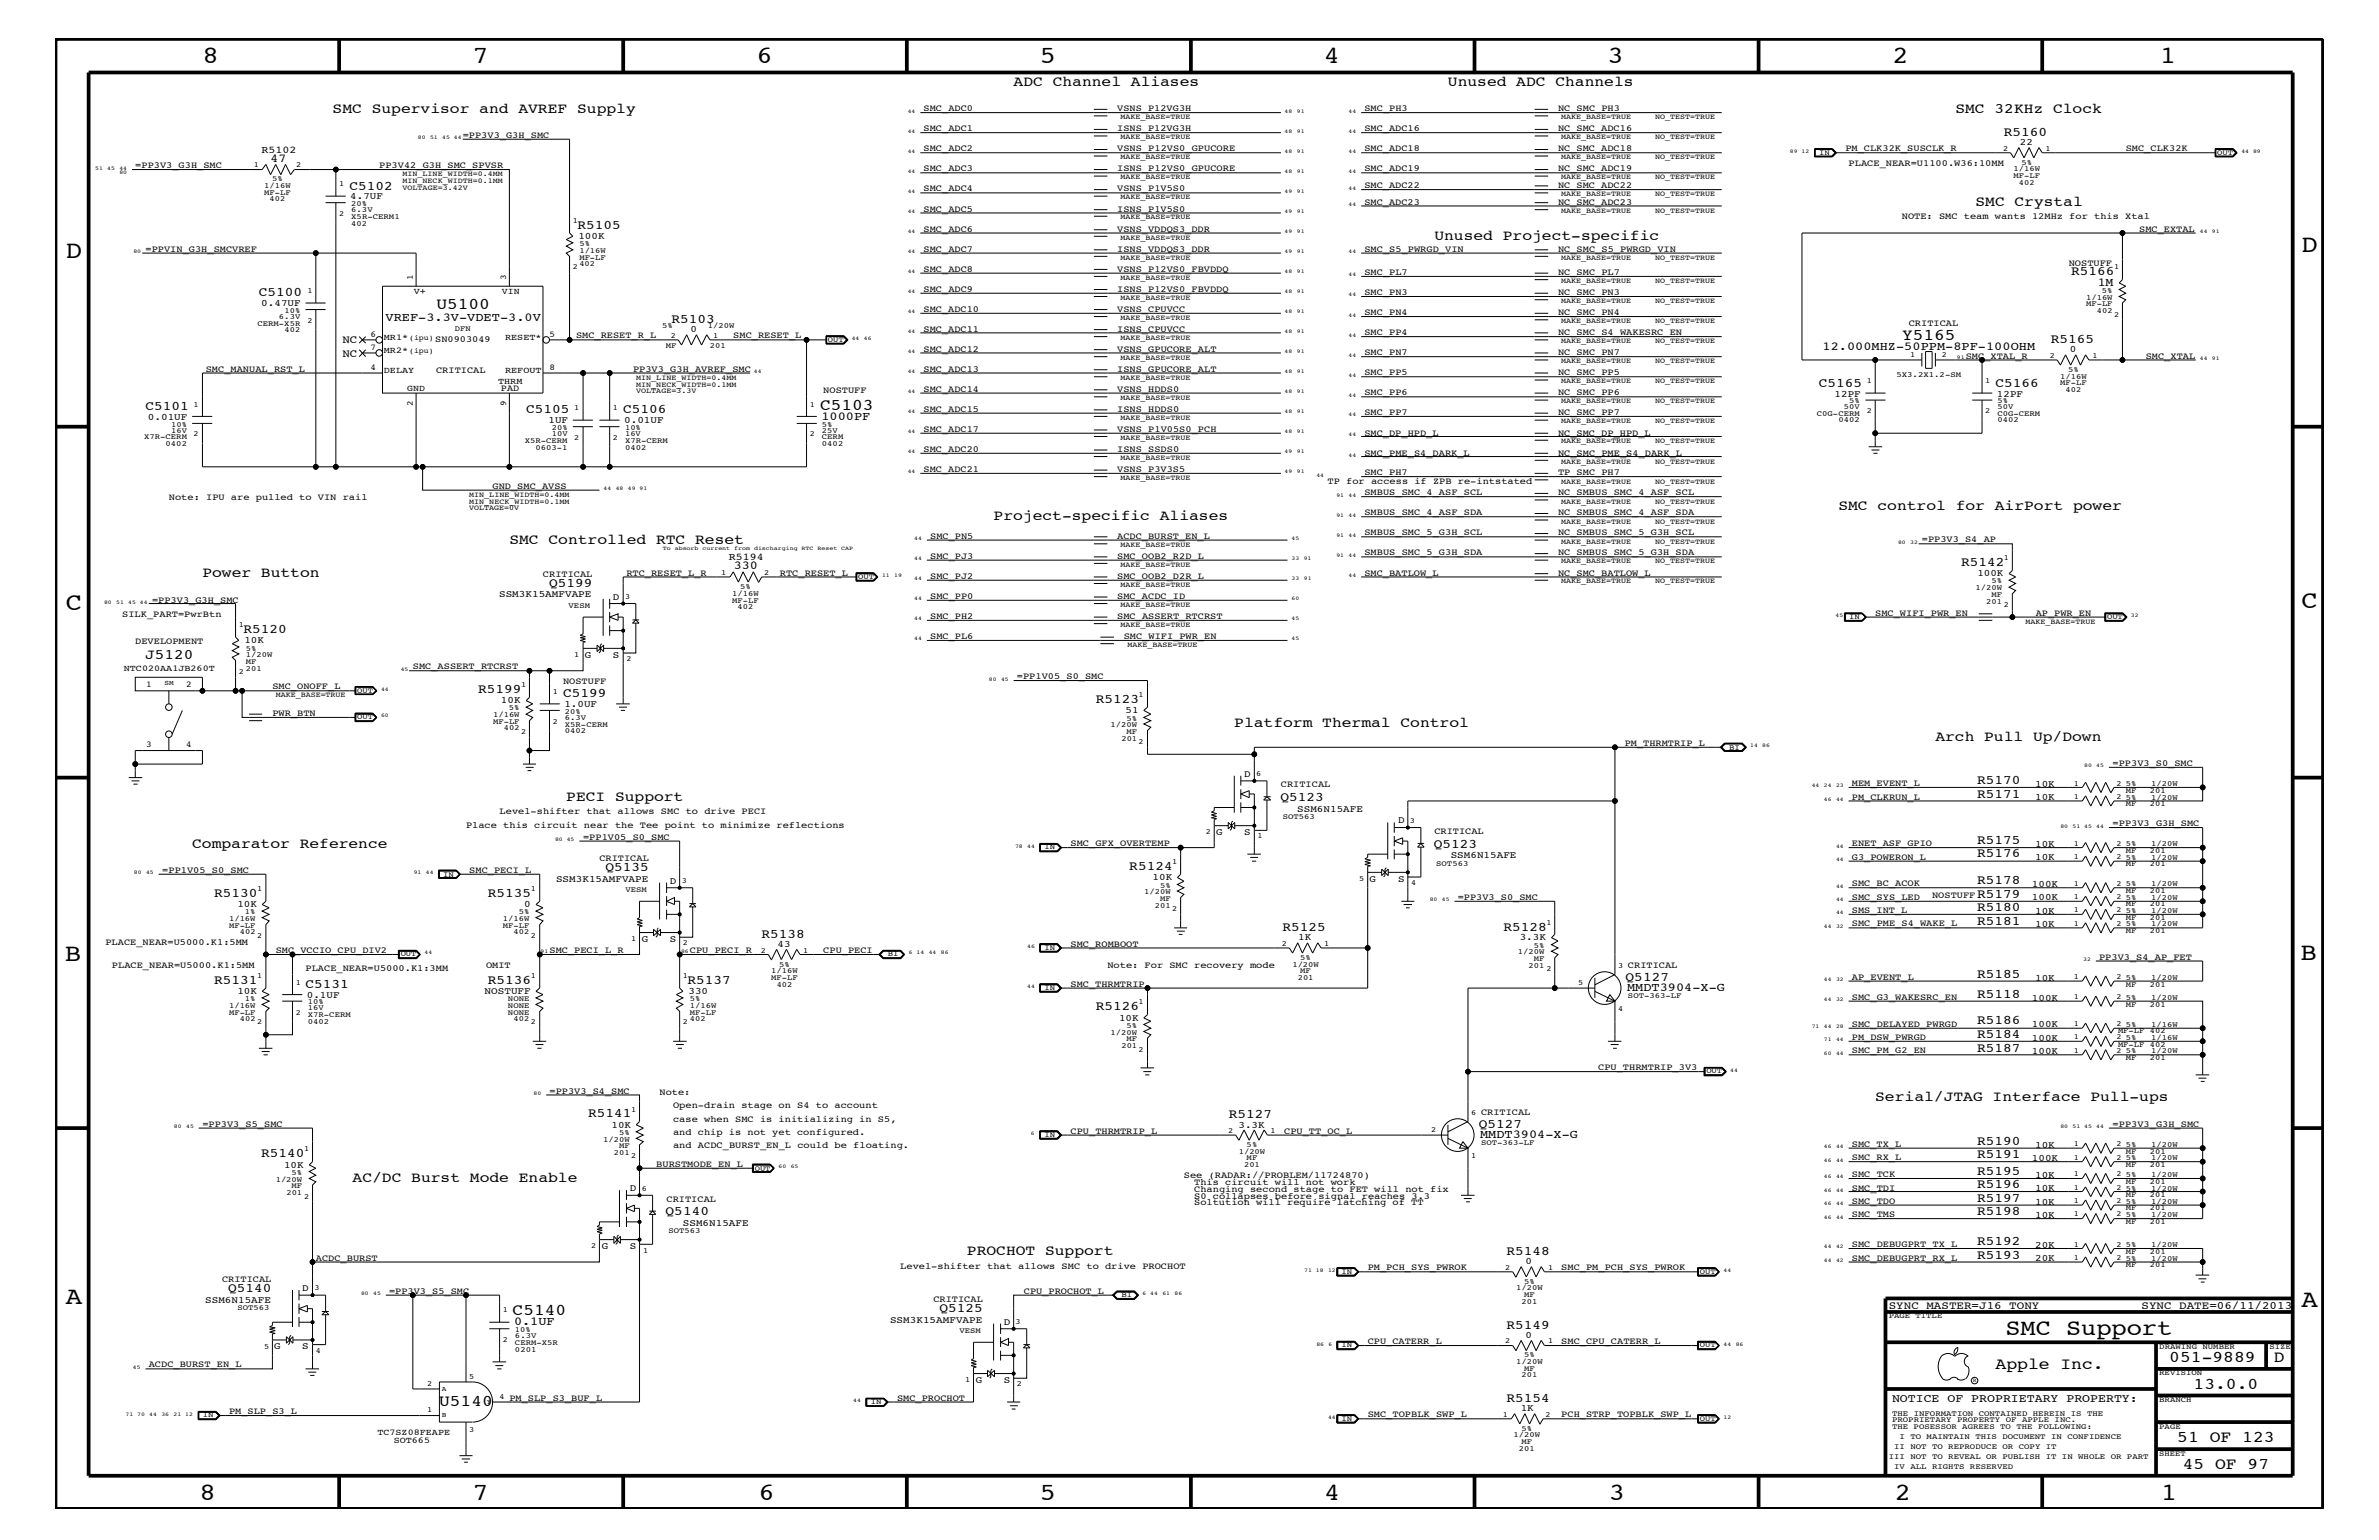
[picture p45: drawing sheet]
<svg xmlns="http://www.w3.org/2000/svg" width="432mm" height="279mm" viewBox="0 0 432 279" stroke-linecap="round" stroke-linejoin="round" font-family="sans-serif">
<defs><g id="words">
<g font-size="4.5">
<text x="36.7" y="11.5">8</text>
<text x="85.8" y="11.5">7</text>
<text x="137.3" y="11.5">6</text>
<text x="188.7" y="11.5">5</text>
<text x="240.3" y="11.5">4</text>
<text x="291.8" y="11.5">3</text>
<text x="343.5" y="11.5">2</text>
<text x="392" y="11.5">1</text>
<text x="11.9" y="46.8">D</text>
<text x="417.7" y="45.7">D</text>
<text x="11.9" y="110.6">C</text>
<text x="417.7" y="110.3">C</text>
<text x="11.8" y="174.3">B</text>
<text x="417.6" y="174.2">B</text>
<text x="11.9" y="236.7">A</text>
<text x="417.7" y="237.1">A</text>
<text x="36.2" y="272.1">8</text>
<text x="85.8" y="272.1">7</text>
<text x="137.7" y="272.1">6</text>
<text x="188.7" y="272.1">5</text>
<text x="240.4" y="272.1">4</text>
<text x="292" y="272.1">3</text>
<text x="343.9" y="272.1">2</text>
<text x="392.2" y="272.1">1</text>
</g>
<text font-size="4.1" x="364" y="242.3">SMC Support</text>
<g font-size="3">
<text x="79.2" y="56">U5100</text>
<text x="345.2" y="61.7">Y5165</text>
<text x="148.8" y="74.4">C5103</text>
<text x="93" y="238.6">C5140</text>
<text x="362.2" y="248.4">Apple Inc.</text>
<text x="393.7" y="247.1">051-9889</text>
<text x="398.1" y="252">13.0.0</text>
<text x="412.7" y="247.1">D</text>
<text x="79.7" y="255">U5140</text>
<text x="395.2" y="261.6">51 OF 123</text>
<text x="396.2" y="266.6">45 OF 97</text>
</g>
<g font-size="2.6">
<text x="184" y="15.6">ADC Channel Aliases</text>
<text x="262.8" y="15.6">Unused ADC Channels</text>
<text x="60.4" y="20.4">SMC Supervisor and AVREF Supply</text>
<text x="354.9" y="20.4">SMC 32KHz Clock</text>
<text x="358.6" y="37.4">SMC Crystal</text>
<text x="260.3" y="43.5">Unused Project-specific</text>
<text x="180.3" y="94.3">Project-specific Aliases</text>
<text x="333.7" y="92.6">SMC control for AirPort power</text>
<text x="92.5" y="98.7">SMC Controlled RTC Reset</text>
<text x="36.7" y="104.7">Power Button</text>
<text x="26.4" y="119.5">J5120</text>
<text x="224" y="131.9">Platform Thermal Control</text>
<text x="351.3" y="134.4">Arch Pull Up/Down</text>
<text x="102.8" y="145.3">PECI Support</text>
<text x="34.9" y="153.8">Comparator Reference</text>
<text x="340.4" y="199.8">Serial/JTAG Interface Pull-ups</text>
<text x="64" y="214.4">AC/DC Burst Mode Enable</text>
<text x="175.5" y="227.7">PROCHOT Support</text>
</g>
<g font-size="2.4">
<text x="363.7" y="24.7">R5160</text>
<text x="63.4" y="34.4">C5102</text>
<text x="104.8" y="41.5">R5105</text>
<text x="47" y="53.8">C5100</text>
<text x="375.9" y="50">R5166</text>
<text x="121.9" y="58.6">R5103</text>
<text x="372.2" y="62.3">R5165</text>
<text x="330.1" y="70.1">C5165</text>
<text x="362.2" y="70.1">C5166</text>
<text x="26.4" y="74.4">C5101</text>
<text x="95.5" y="75">C5105</text>
<text x="113.1" y="75">C5106</text>
<text x="99.7" y="106.5">Q5199</text>
<text x="355.9" y="102.7">R5142</text>
<text x="44.2" y="114.8">R5120</text>
<text x="86.8" y="125.8">R5199</text>
<text x="102.2" y="126.5">C5199</text>
<text x="198.9" y="127.6">R5123</text>
<text x="358.9" y="142.3">R5170</text>
<text x="232.4" y="145.3">Q5123</text>
<text x="358.9" y="144.7">R5171</text>
<text x="260.3" y="153.8">Q5123</text>
<text x="358.9" y="153.2">R5175</text>
<text x="358.9" y="155.6">R5176</text>
<text x="109.9" y="158">Q5135</text>
<text x="205" y="157.9">R5124</text>
<text x="358.9" y="160.5">R5178</text>
<text x="38.9" y="162.8">R5130</text>
<text x="88.6" y="162.8">R5135</text>
<text x="358.9" y="165.3">R5180</text>
<text x="358.9" y="162.8">R5179</text>
<text x="358.9" y="167.8">R5181</text>
<text x="138.2" y="170.1">R5138</text>
<text x="232.8" y="168.9">R5125</text>
<text x="272.9" y="168.9">R5128</text>
<text x="38.9" y="178.5">R5131</text>
<text x="55.5" y="179.3">C5131</text>
<text x="88.6" y="178.5">R5136</text>
<text x="124.8" y="178.5">R5137</text>
<text x="295.1" y="177.9">Q5127</text>
<text x="358.9" y="177.4">R5185</text>
<text x="198.9" y="183.3">R5126</text>
<text x="358.9" y="185.9">R5186</text>
<text x="358.9" y="181">R5118</text>
<text x="358.9" y="190.8">R5187</text>
<text x="358.9" y="188.3">R5184</text>
<text x="106.8" y="202.7">R5141</text>
<text x="223.1" y="202.9">R5127</text>
<text x="268.4" y="204.6">Q5127</text>
<text x="358.9" y="207.7">R5190</text>
<text x="47.4" y="210">R5140</text>
<text x="358.9" y="210.2">R5191</text>
<text x="358.9" y="213.2">R5195</text>
<text x="358.9" y="215.6">R5196</text>
<text x="120.8" y="220.4">Q5140</text>
<text x="358.9" y="218">R5197</text>
<text x="358.9" y="220.4">R5198</text>
<text x="273.4" y="227.7">R5148</text>
<text x="358.9" y="225.9">R5192</text>
<text x="358.9" y="228.4">R5193</text>
<text x="41.4" y="234.4">Q5140</text>
<text x="170.5" y="238">Q5125</text>
<text x="273.4" y="241.1">R5149</text>
<text x="273.4" y="254.4">R5154</text>
</g>
<g font-size="2.2">
<text x="49.1" y="29.4">47</text>
<text x="380.7" y="51.8">1M</text>
<text x="70" y="58.2">VREF-3.3V-VDET-3.0V</text>
<text x="330.8" y="63.4">12.000MHZ-50PPM-8PF-100OHM</text>
<text x="149.1" y="76.2">1000PF</text>
<text x="133.2" y="103.3">330</text>
<text x="295.3" y="179.9">MMDT3904-X-G</text>
<text x="268.6" y="206.5">MMDT3904-X-G</text>
<text x="93.3" y="240.5">0.1UF</text>
</g>
<text font-size="2.1" x="343.4" y="254.4">NOTICE OF PROPRIETARY PROPERTY:</text>
<g font-size="2">
<text x="62.1" y="62.3">NC</text>
<text x="62.1" y="64.7">NC</text>
<text x="342.8" y="237.4">SYNC_MASTER=J16_TONY</text>
<text x="388.7" y="237.4">SYNC_DATE=06/11/2013</text>
</g>
<g font-size="1.9">
<text x="47.5" y="27.7">R5102</text>
<text x="132.3" y="101.6">R5194</text>
</g>
<g font-size="1.8">
<text x="366.6" y="26.4">22</text>
<text x="63.6" y="36.2">4.7UF</text>
<text x="105" y="43.4">100K</text>
<text x="47.4" y="55.6">0.47UF</text>
<text x="125.3" y="60.3">0</text>
<text x="375.7" y="64">0</text>
<text x="333" y="72">12PF</text>
<text x="362.5" y="72">12PF</text>
<text x="26.8" y="76.2">0.01UF</text>
<text x="99.6" y="76.8">1UF</text>
<text x="113.3" y="76.8">0.01UF</text>
<text x="358.9" y="104.6">100K</text>
<text x="90.6" y="108.4">SSM3K15AMFVAPE</text>
<text x="111.3" y="108.8">D</text>
<text x="44.4" y="116.7">10K</text>
<text x="106.2" y="119.3">G</text>
<text x="111.3" y="119.3">S</text>
<text x="90.9" y="127.6">10K</text>
<text x="102.4" y="128.3">1.0UF</text>
<text x="204.3" y="129.4">51</text>
<text x="225.8" y="140.9">D</text>
<text x="369.4" y="142.8">10K</text>
<text x="235.5" y="147.3">SSM6N15AFE</text>
<text x="253.7" y="149.4">D</text>
<text x="369.4" y="145.1">10K</text>
<text x="220.7" y="151.5">G</text>
<text x="225.8" y="151.5">S</text>
<text x="263.3" y="155.7">SSM6N15AFE</text>
<text x="369.4" y="153.7">10K</text>
<text x="100.9" y="160">SSM3K15AMFVAPE</text>
<text x="121.6" y="160.3">D</text>
<text x="209.2" y="159.7">10K</text>
<text x="248.6" y="160">G</text>
<text x="253.7" y="160">S</text>
<text x="368.8" y="160.9">100K</text>
<text x="369.4" y="156.1">10K</text>
<text x="43.1" y="164.5">10K</text>
<text x="95.2" y="164.5">0</text>
<text x="368.8" y="163.4">100K</text>
<text x="369.4" y="165.8">10K</text>
<text x="116.5" y="170.9">G</text>
<text x="121.6" y="170.9">S</text>
<text x="141.1" y="171.8">43</text>
<text x="235.6" y="170.6">1K</text>
<text x="275.8" y="170.6">3.3K</text>
<text x="369.4" y="168.2">10K</text>
<text x="369.4" y="177.9">10K</text>
<text x="43.1" y="180.4">10K</text>
<text x="55.7" y="181">0.1UF</text>
<text x="88" y="180.4">NOSTUFF</text>
<text x="125" y="180.4">330</text>
<text x="203.1" y="185.2">10K</text>
<text x="368.8" y="181.6">100K</text>
<text x="368.8" y="191.2">100K</text>
<text x="368.8" y="188.8">100K</text>
<text x="368.8" y="186.4">100K</text>
<text x="111" y="204.6">10K</text>
<text x="224.8" y="204.6">3.3K</text>
<text x="369.4" y="208.2">10K</text>
<text x="51.6" y="211.9">10K</text>
<text x="368.8" y="210.7">100K</text>
<text x="369.4" y="213.6">10K</text>
<text x="114.3" y="216.1">D</text>
<text x="369.4" y="216.1">10K</text>
<text x="369.4" y="218.6">10K</text>
<text x="369.4" y="220.9">10K</text>
<text x="109.2" y="226.7">G</text>
<text x="114.3" y="226.7">S</text>
<text x="124" y="222.4">SSM6N15AFE</text>
<text x="369.4" y="226.4">20K</text>
<text x="276.9" y="229.4">0</text>
<text x="369.4" y="228.8">20K</text>
<text x="37.3" y="236.3">SSM6N15AFE</text>
<text x="54.9" y="234.3">D</text>
<text x="161.5" y="240">SSM3K15AMFVAPE</text>
<text x="49.8" y="244.8">G</text>
<text x="54.9" y="244.8">S</text>
<text x="182.2" y="240.3">D</text>
<text x="276.9" y="242.8">0</text>
<text x="177.1" y="250.9">G</text>
<text x="182.2" y="250.9">S</text>
<text x="276" y="256.1">1K</text>
</g>
<g font-size="1.7">
<text x="167.6" y="20.2">SMC_ADC0</text>
<text x="167.6" y="23.8">SMC_ADC1</text>
<text x="202.8" y="20.2">VSNS_P12VG3H</text>
<text x="202.8" y="23.8">ISNS_P12VG3H</text>
<text x="247.6" y="23.8">SMC_ADC16</text>
<text x="247.7" y="20.2">SMC_PH3</text>
<text x="282.8" y="23.8">NC_SMC_ADC16</text>
<text x="282.8" y="20.2">NC_SMC_PH3</text>
<text x="84" y="25">=PP3V3_G3H_SMC</text>
<text x="167.6" y="27.5">SMC_ADC2</text>
<text x="202.8" y="27.5">VSNS_P12VS0_GPUCORE</text>
<text x="247.6" y="27.5">SMC_ADC18</text>
<text x="282.8" y="27.5">NC_SMC_ADC18</text>
<text x="334.9" y="27.5">PM_CLK32K_SUSCLK_R</text>
<text x="385.8" y="27.5">SMC_CLK32K</text>
<text x="24.6" y="30.5">=PP3V3_G3H_SMC</text>
<text x="68.8" y="30.5">PP3V42_G3H_SMC_SPVSR</text>
<text x="167.6" y="31.1">SMC_ADC3</text>
<text x="167.6" y="34.7">SMC_ADC4</text>
<text x="202.8" y="34.7">VSNS_P1V5S0</text>
<text x="202.8" y="31.1">ISNS_P12VS0_GPUCORE</text>
<text x="247.6" y="34.1">SMC_ADC22</text>
<text x="247.6" y="31.1">SMC_ADC19</text>
<text x="282.8" y="31.1">NC_SMC_ADC19</text>
<text x="282.8" y="34.1">NC_SMC_ADC22</text>
<text x="335.5" y="30.2">PLACE_NEAR=U1100.W36:10MM</text>
<text x="167.6" y="38.4">SMC_ADC5</text>
<text x="202.8" y="38.4">ISNS_P1V5S0</text>
<text x="247.6" y="37.2">SMC_ADC23</text>
<text x="282.8" y="37.2">NC_SMC_ADC23</text>
<text x="345.2" y="39.8">NOTE: SMC team wants 12MHz for this Xtal</text>
<text x="26.4" y="45.7">=PPVIN_G3H_SMCVREF</text>
<text x="167.6" y="42">SMC_ADC6</text>
<text x="167.6" y="45.7">SMC_ADC7</text>
<text x="202.8" y="45.7">ISNS_VDDQS3_DDR</text>
<text x="202.8" y="42">VSNS_VDDQS3_DDR</text>
<text x="247.6" y="45.7">SMC_S5_PWRGD_VIN</text>
<text x="282.8" y="45.7">NC_SMC_S5_PWRGD_VIN</text>
<text x="388.3" y="42">SMC_EXTAL</text>
<text x="167.6" y="52.9">SMC_ADC9</text>
<text x="167.6" y="49.3">SMC_ADC8</text>
<text x="202.8" y="52.9">ISNS_P12VS0_FBVDDQ</text>
<text x="202.8" y="49.3">VSNS_P12VS0_FBVDDQ</text>
<text x="247.6" y="49.9">SMC_PL7</text>
<text x="247.6" y="53.5">SMC_PN3</text>
<text x="282.8" y="49.9">NC_SMC_PL7</text>
<text x="282.8" y="53.5">NC_SMC_PN3</text>
<text x="375.5" y="48.3">NOSTUFF</text>
<text x="167.6" y="56.6">SMC_ADC10</text>
<text x="202.8" y="56.6">VSNS_CPUVCC</text>
<text x="247.6" y="57.2">SMC_PN4</text>
<text x="282.8" y="57.2">NC_SMC_PN4</text>
<text x="346.5" y="59.2">CRITICAL</text>
<text x="79" y="62">SN0903049</text>
<text x="104.6" y="61.4">SMC_RESET_R_L</text>
<text x="133.1" y="61.4">SMC_RESET_L</text>
<text x="167.6" y="63.9">SMC_ADC12</text>
<text x="167.6" y="60.2">SMC_ADC11</text>
<text x="202.8" y="60.2">ISNS_CPUVCC</text>
<text x="202.8" y="63.9">VSNS_GPUCORE_ALT</text>
<text x="247.6" y="60.8">SMC_PP4</text>
<text x="247.6" y="64.5">SMC_PN7</text>
<text x="282.8" y="60.8">NC_SMC_S4_WAKESRC_EN</text>
<text x="282.8" y="64.5">NC_SMC_PN7</text>
<text x="356.8" y="65.1">SMC_XTAL_R</text>
<text x="389.5" y="65.1">SMC_XTAL</text>
<text x="37.3" y="67.5">SMC_MANUAL_RST_L</text>
<text x="79.2" y="67.7">CRITICAL</text>
<text x="90.9" y="70.9">PAD</text>
<text x="114.9" y="67.5">PP3V3_G3H_AVREF_SMC</text>
<text x="149.4" y="71.3">NOSTUFF</text>
<text x="167.6" y="71.1">SMC_ADC14</text>
<text x="167.6" y="67.5">SMC_ADC13</text>
<text x="202.8" y="67.5">ISNS_GPUCORE_ALT</text>
<text x="202.8" y="71.1">VSNS_HDDS0</text>
<text x="247.6" y="68.1">SMC_PP5</text>
<text x="247.6" y="71.7">SMC_PP6</text>
<text x="282.8" y="68.1">NC_SMC_PP5</text>
<text x="282.8" y="71.7">NC_SMC_PP6</text>
<text x="167.6" y="74.7">SMC_ADC15</text>
<text x="202.8" y="74.7">ISNS_HDDS0</text>
<text x="247.6" y="75.4">SMC_PP7</text>
<text x="282.8" y="75.4">NC_SMC_PP7</text>
<text x="167.6" y="82">SMC_ADC20</text>
<text x="167.6" y="78.3">SMC_ADC17</text>
<text x="202.8" y="82">ISNS_SSDS0</text>
<text x="202.8" y="78.3">VSNS_P1V05S0_PCH</text>
<text x="247.6" y="82.7">SMC_PME_S4_DARK_L</text>
<text x="247.6" y="79">SMC_DP_HPD_L</text>
<text x="282.8" y="82.7">NC_SMC_PME_S4_DARK_L</text>
<text x="282.8" y="79">NC_SMC_DP_HPD_L</text>
<text x="89.4" y="88.7">GND_SMC_AVSS</text>
<text x="167.6" y="85.6">SMC_ADC21</text>
<text x="202.8" y="85.6">VSNS_P3V3S5</text>
<text x="241" y="87.7">TP for access if ZPB re-intstated</text>
<text x="247.6" y="89.9">SMBUS_SMC_4_ASF_SCL</text>
<text x="247.6" y="86.2">SMC_PH7</text>
<text x="282.8" y="89.9">NC_SMBUS_SMC_4_ASF_SCL</text>
<text x="282.8" y="86.2">TP_SMC_PH7</text>
<text x="30.6" y="90.7">Note: IPU are pulled to VIN rail</text>
<text x="247.6" y="93.5">SMBUS_SMC_4_ASF_SDA</text>
<text x="282.8" y="93.5">NC_SMBUS_SMC_4_ASF_SDA</text>
<text x="168.8" y="101.4">SMC_PJ3</text>
<text x="168.8" y="97.7">SMC_PN5</text>
<text x="202.8" y="97.7">ACDC_BURST_EN_L</text>
<text x="202.8" y="101.4">SMC_OOB2_R2D_L</text>
<text x="247.6" y="97.1">SMBUS_SMC_5_G3H_SCL</text>
<text x="247.6" y="100.8">SMBUS_SMC_5_G3H_SDA</text>
<text x="282.8" y="97.1">NC_SMBUS_SMC_5_G3H_SCL</text>
<text x="282.8" y="100.8">NC_SMBUS_SMC_5_G3H_SDA</text>
<text x="348.8" y="98.4">=PP3V3_S4_AP</text>
<text x="98.6" y="104.7">CRITICAL</text>
<text x="113.7" y="104.4">RTC_RESET_L_R</text>
<text x="141.6" y="104.4">RTC_RESET_L</text>
<text x="168.8" y="105">SMC_PJ2</text>
<text x="202.8" y="105">SMC_OOB2_D2R_L</text>
<text x="247.6" y="104.4">SMC_BATLOW_L</text>
<text x="282.8" y="104.4">NC_SMC_BATLOW_L</text>
<text x="22.2" y="112">SILK_PART=PwrBtn</text>
<text x="27.6" y="109.3">=PP3V3_G3H_SMC</text>
<text x="168.8" y="112.3">SMC_PH2</text>
<text x="168.8" y="108.7">SMC_PP0</text>
<text x="202.8" y="108.7">SMC_ACDC_ID</text>
<text x="202.8" y="112.3">SMC_ASSERT_RTCRST</text>
<text x="340.4" y="111.7">SMC_WIFI_PWR_EN</text>
<text x="369.5" y="111.7">AP_PWR_EN</text>
<text x="24.6" y="116.8">DEVELOPMENT</text>
<text x="168.8" y="115.9">SMC_PL6</text>
<text x="204" y="115.9">SMC_WIFI_PWR_EN</text>
<text x="49.4" y="125.1">SMC_ONOFF_L</text>
<text x="74.9" y="121.4">SMC_ASSERT_RTCRST</text>
<text x="102.2" y="124.1">NOSTUFF</text>
<text x="184.6" y="123.2">=PP1V05_S0_SMC</text>
<text x="49.4" y="129.9">PWR_BTN</text>
<text x="294.9" y="135.3">PM_THRMTRIP_L</text>
<text x="232.5" y="142.9">CRITICAL</text>
<text x="336.1" y="142.6">MEM_EVENT_L</text>
<text x="383.5" y="139">=PP3V3_S0_SMC</text>
<text x="90.7" y="147.7">Level-shifter that allows SMC to drive PECI</text>
<text x="336.1" y="145.1">PM_CLKRUN_L</text>
<text x="383.5" y="149.9">=PP3V3_G3H_SMC</text>
<text x="84.6" y="150.1">Place this circuit near the Tee point to minimize reflections</text>
<text x="105.8" y="152.3">=PP1V05_S0_SMC</text>
<text x="194.3" y="153.5">SMC_GFX_OVERTEMP</text>
<text x="260.3" y="151.3">CRITICAL</text>
<text x="336.1" y="153.5">ENET_ASF_GPIO</text>
<text x="336.1" y="156">G3_POWERON_L</text>
<text x="29.5" y="158.4">=PP1V05_S0_SMC</text>
<text x="85.2" y="158.4">SMC_PECI_L</text>
<text x="108.8" y="156.2">CRITICAL</text>
<text x="336.1" y="160.8">SMC_BC_ACOK</text>
<text x="264.6" y="163.3">=PP3V3_S0_SMC</text>
<text x="336.1" y="163.3">SMC_SYS_LED</text>
<text x="336.1" y="165.6">SMS_INT_L</text>
<text x="350.7" y="162.8">NOSTUFF</text>
<text x="19.1" y="171.4">PLACE_NEAR=U5000.K1:5MM</text>
<text x="50" y="172.9">SMC_VCCIO_CPU_DIV2</text>
<text x="99.7" y="172.9">SMC_PECI_L_R</text>
<text x="125.2" y="172.9">CPU_PECI_R</text>
<text x="149.4" y="172.9">CPU_PECI</text>
<text x="194.3" y="171.7">SMC_ROMBOOT</text>
<text x="336.1" y="168.1">SMC_PME_S4_WAKE_L</text>
<text x="20.3" y="175.6">PLACE_NEAR=U5000.K1:5MM</text>
<text x="55.5" y="176.2">PLACE_NEAR=U5000.K1:3MM</text>
<text x="88.2" y="175.6">OMIT</text>
<text x="194.3" y="179">SMC_THRMTRIP</text>
<text x="201" y="175.6">Note: For SMC recovery mode</text>
<text x="295.5" y="175.6">CRITICAL</text>
<text x="336.1" y="177.7">AP_EVENT_L</text>
<text x="381" y="174.2">PP3V3_S4_AP_FET</text>
<text x="336.1" y="181.4">SMC_G3_WAKESRC_EN</text>
<text x="336.1" y="191.1">SMC_PM_G2_EN</text>
<text x="336.1" y="188.7">PM_DSW_PWRGD</text>
<text x="336.1" y="186.3">SMC_DELAYED_PWRGD</text>
<text x="290.1" y="194.2">CPU_THRMTRIP_3V3</text>
<text x="99.7" y="198.4">=PP3V3_S4_SMC</text>
<text x="119.7" y="198.7">Note:</text>
<text x="122.2" y="203.5">case when SMC is initializing in S5,</text>
<text x="122.2" y="201">Open-drain stage on S4 to account</text>
<text x="268.8" y="202.3">CRITICAL</text>
<text x="36.7" y="204.4">=PP3V3_S5_SMC</text>
<text x="122.2" y="208.3">and ACDC_BURST_EN_L could be floating.</text>
<text x="122.2" y="205.9">and chip is not yet configured.</text>
<text x="194.3" y="205.7">CPU_THRMTRIP_L</text>
<text x="233.1" y="205.7">CPU_TT_OC_L</text>
<text x="336.1" y="208.1">SMC_TX_L</text>
<text x="383.5" y="204.4">=PP3V3_G3H_SMC</text>
<text x="119.1" y="211.7">BURSTMODE_EN_L</text>
<text x="214.9" y="213.8">See (RADAR://PROBLEM/11724870)</text>
<text x="216.7" y="215">This circuit will not work</text>
<text x="336.1" y="213.6">SMC_TCK</text>
<text x="336.1" y="210.5">SMC_RX_L</text>
<text x="121" y="218">CRITICAL</text>
<text x="216.7" y="218.6">Soltution will require latching of TT</text>
<text x="216.7" y="217.5">S0 collapses before signal reaches 3.3</text>
<text x="216.7" y="216.2">Changing second stage to FET will not fix</text>
<text x="336.1" y="220.8">SMC_TMS</text>
<text x="336.1" y="218.4">SMC_TDO</text>
<text x="336.1" y="216">SMC_TDI</text>
<text x="336.1" y="226.3">SMC_DEBUGPRT_TX_L</text>
<text x="40.3" y="232.6">CRITICAL</text>
<text x="57.3" y="228.7">ACDC_BURST</text>
<text x="163.4" y="230.2">Level-shifter that allows SMC to drive PROCHOT</text>
<text x="248.2" y="230.5">PM_PCH_SYS_PWROK</text>
<text x="283.4" y="230.5">SMC_PM_PCH_SYS_PWROK</text>
<text x="336.1" y="228.7">SMC_DEBUGPRT_RX_L</text>
<text x="70.6" y="234.7">=PP3V3_S5_SMC</text>
<text x="169.4" y="236.2">CRITICAL</text>
<text x="185.8" y="234.7">CPU_PROCHOT_L</text>
<text x="248.2" y="243.9">CPU_CATERR_L</text>
<text x="283.4" y="243.9">SMC_CPU_CATERR_L</text>
<text x="27" y="248.1">ACDC_BURST_EN_L</text>
<text x="41.6" y="256.6">PM_SLP_S3_L</text>
<text x="92.5" y="254.2">PM_SLP_S3_BUF_L</text>
<text x="162.8" y="254.2">SMC_PROCHOT</text>
<text x="248.2" y="257.2">SMC_TOPBLK_SWP_L</text>
<text x="283.4" y="257.2">PCH_STRP_TOPBLK_SWP_L</text>
</g>
<g font-size="1.6">
<text x="74.9" y="50.7" transform="rotate(-90 74.9 50.7)">1</text>
<text x="75.1" y="53.4">V+</text>
<text x="91.1" y="53.4">VIN</text>
<text x="91.9" y="50.7" transform="rotate(-90 91.9 50.7)">3</text>
<text x="67.2" y="61.1">6</text>
<text x="67.2" y="63.4">7</text>
<text x="69.7" y="61.7">MR1*</text>
<text x="69.7" y="64">MR2*</text>
<text x="91.7" y="61.7">RESET*</text>
<text x="99.7" y="61.1">5</text>
<text x="67.2" y="67.1">4</text>
<text x="69.7" y="67.7">DELAY</text>
<text x="73.9" y="70.9">GND</text>
<text x="90.4" y="69.6">THRM</text>
<text x="91.7" y="67.7">REFOUT</text>
<text x="99.7" y="67.1">8</text>
<text x="74.9" y="73.6" transform="rotate(-90 74.9 73.6)">2</text>
<text x="91.9" y="73.6" transform="rotate(-90 91.9 73.6)">9</text>
<text x="22.5" y="121.7">NTC020AA1JB260T</text>
<text x="26.5" y="124.7">1</text>
<text x="33.8" y="124.7">2</text>
<text x="26.5" y="135.6">3</text>
<text x="33.8" y="135.6">4</text>
<text x="68.5" y="260.4">TC7SZ08FEAPE</text>
<text x="71.5" y="261.8">SOT665</text>
</g>
<g font-size="1.4">
<text x="203.4" y="21.6">MAKE_BASE=TRUE</text>
<text x="283.4" y="21.6">MAKE_BASE=TRUE</text>
<text x="300.4" y="21.6">NO_TEST=TRUE</text>
<text x="203.4" y="28.9">MAKE_BASE=TRUE</text>
<text x="203.4" y="25.3">MAKE_BASE=TRUE</text>
<text x="283.4" y="25.3">MAKE_BASE=TRUE</text>
<text x="283.4" y="28.9">MAKE_BASE=TRUE</text>
<text x="300.4" y="25.3">NO_TEST=TRUE</text>
<text x="300.4" y="28.9">NO_TEST=TRUE</text>
<text x="330.2" y="28.1">IN</text>
<text x="363.6" y="27.4">2</text>
<text x="366.9" y="29.9">5%</text>
<text x="371.3" y="27.4">1</text>
<text x="402.4" y="28.1">OUT</text>
<text x="46.1" y="30.3">1</text>
<text x="48" y="34.1">1/16W</text>
<text x="48" y="35.3">MF-LF</text>
<text x="49.4" y="32.9">5%</text>
<text x="53.8" y="30.3">2</text>
<text x="61.6" y="33.7">1</text>
<text x="73.1" y="34.4">VOLTAGE=3.42V</text>
<text x="73.1" y="31.9">MIN_LINE_WIDTH=0.4MM</text>
<text x="73.1" y="33.1">MIN_NECK_WIDTH=0.1MM</text>
<text x="203.4" y="32.5">MAKE_BASE=TRUE</text>
<text x="283.4" y="32.5">MAKE_BASE=TRUE</text>
<text x="283.4" y="35.6">MAKE_BASE=TRUE</text>
<text x="300.4" y="32.5">NO_TEST=TRUE</text>
<text x="300.4" y="35.6">NO_TEST=TRUE</text>
<text x="365.5" y="32.3">MF-LF</text>
<text x="365.5" y="31.1">1/16W</text>
<text x="366.4" y="33.6">402</text>
<text x="48.9" y="36.5">402</text>
<text x="61.6" y="39.2">2</text>
<text x="63.8" y="40.9">402</text>
<text x="63.8" y="37.4">20%</text>
<text x="63.8" y="38.5">6.3V</text>
<text x="63.8" y="39.7">X5R-CERM1</text>
<text x="104" y="40.4">1</text>
<text x="203.4" y="39.8">MAKE_BASE=TRUE</text>
<text x="203.4" y="36.2">MAKE_BASE=TRUE</text>
<text x="283.4" y="38.6">MAKE_BASE=TRUE</text>
<text x="300.4" y="38.6">NO_TEST=TRUE</text>
<text x="105.2" y="44.6">5%</text>
<text x="105.2" y="45.9">1/16W</text>
<text x="105.2" y="47.1">MF-LF</text>
<text x="203.4" y="47.1">MAKE_BASE=TRUE</text>
<text x="203.4" y="43.5">MAKE_BASE=TRUE</text>
<text x="283.4" y="47.1">MAKE_BASE=TRUE</text>
<text x="300.4" y="47.1">NO_TEST=TRUE</text>
<text x="55.8" y="53.2">1</text>
<text x="104" y="48.9">2</text>
<text x="105.2" y="48.3">402</text>
<text x="203.4" y="50.7">MAKE_BASE=TRUE</text>
<text x="283.4" y="51.3">MAKE_BASE=TRUE</text>
<text x="300.4" y="51.3">NO_TEST=TRUE</text>
<text x="381.5" y="53.2">5%</text>
<text x="383.7" y="48.9">1</text>
<text x="46.7" y="59.1">CERM-X5R</text>
<text x="50.6" y="57.9">6.3V</text>
<text x="51.6" y="56.8">10%</text>
<text x="55.8" y="58.6">2</text>
<text x="120.2" y="59.5">5%</text>
<text x="128.5" y="59.5">1/20W</text>
<text x="203.4" y="54.4">MAKE_BASE=TRUE</text>
<text x="203.4" y="58">MAKE_BASE=TRUE</text>
<text x="283.4" y="58.6">MAKE_BASE=TRUE</text>
<text x="283.4" y="55">MAKE_BASE=TRUE</text>
<text x="300.4" y="58.6">NO_TEST=TRUE</text>
<text x="300.4" y="55">NO_TEST=TRUE</text>
<text x="378.6" y="55.6">MF-LF</text>
<text x="378.6" y="54.4">1/16W</text>
<text x="380.6" y="56.8">402</text>
<text x="383.7" y="57.4">2</text>
<text x="51.6" y="60.3">402</text>
<text x="74.3" y="61.7">(ipu)</text>
<text x="74.3" y="64">(ipu)</text>
<text x="82.5" y="60.1">DFN</text>
<text x="120.9" y="63.2">MF</text>
<text x="121.8" y="61.3">2</text>
<text x="128.9" y="63.2">201</text>
<text x="129.5" y="61.3">1</text>
<text x="150.3" y="62">OUT</text>
<text x="203.4" y="61.7">MAKE_BASE=TRUE</text>
<text x="203.4" y="65.3">MAKE_BASE=TRUE</text>
<text x="283.4" y="62.3">MAKE_BASE=TRUE</text>
<text x="283.4" y="65.9">MAKE_BASE=TRUE</text>
<text x="300.4" y="62.3">NO_TEST=TRUE</text>
<text x="300.4" y="65.9">NO_TEST=TRUE</text>
<text x="346.7" y="64.7">1</text>
<text x="352.5" y="64.7">2</text>
<text x="372" y="64.9">2</text>
<text x="379.8" y="64.9">1</text>
<text x="115.5" y="71.3">VOLTAGE=3.3V</text>
<text x="115.5" y="70.1">MIN_NECK_WIDTH=0.1MM</text>
<text x="115.5" y="68.9">MIN_LINE_WIDTH=0.4MM</text>
<text x="203.4" y="68.9">MAKE_BASE=TRUE</text>
<text x="283.4" y="69.5">MAKE_BASE=TRUE</text>
<text x="300.4" y="69.5">NO_TEST=TRUE</text>
<text x="338.8" y="69.5">1</text>
<text x="344.2" y="68.4">5X3.2X1.2-SM</text>
<text x="360.3" y="69.5">1</text>
<text x="373.9" y="69.9">MF-LF</text>
<text x="373.9" y="68.7">1/16W</text>
<text x="374.9" y="71.1">402</text>
<text x="375.4" y="67.5">5%</text>
<text x="31.1" y="77.4">10%</text>
<text x="35.1" y="73.8">1</text>
<text x="104.2" y="74.4">1</text>
<text x="111.3" y="74.4">1</text>
<text x="147" y="73.8">1</text>
<text x="149.2" y="77.4">5%</text>
<text x="203.4" y="72.6">MAKE_BASE=TRUE</text>
<text x="203.4" y="76.2">MAKE_BASE=TRUE</text>
<text x="283.4" y="73.2">MAKE_BASE=TRUE</text>
<text x="283.4" y="76.8">MAKE_BASE=TRUE</text>
<text x="300.4" y="73.2">NO_TEST=TRUE</text>
<text x="300.4" y="76.8">NO_TEST=TRUE</text>
<text x="329.8" y="75.5">C0G-CERM</text>
<text x="333.7" y="76.7">0402</text>
<text x="334.7" y="74.3">50V</text>
<text x="335.6" y="73.2">5%</text>
<text x="338.8" y="75">2</text>
<text x="360.3" y="75">2</text>
<text x="362.5" y="75.5">C0G-CERM</text>
<text x="362.5" y="76.7">0402</text>
<text x="362.5" y="74.3">50V</text>
<text x="362.5" y="73.2">5%</text>
<text x="26.2" y="79.7">X7R-CERM</text>
<text x="30.1" y="80.9">0402</text>
<text x="31.1" y="78.5">16V</text>
<text x="35.1" y="79.2">2</text>
<text x="95.2" y="80.3">X5R-CERM</text>
<text x="97.2" y="81.6">0603-1</text>
<text x="100.2" y="79.1">10V</text>
<text x="100.2" y="78">20%</text>
<text x="104.2" y="79.9">2</text>
<text x="111.3" y="79.9">2</text>
<text x="113.5" y="79.1">16V</text>
<text x="113.5" y="78">10%</text>
<text x="113.5" y="81.6">0402</text>
<text x="113.5" y="80.3">X7R-CERM</text>
<text x="147" y="79.2">2</text>
<text x="149.2" y="80.9">0402</text>
<text x="149.2" y="78.5">25V</text>
<text x="149.2" y="79.7">CERM</text>
<text x="203.4" y="83.5">MAKE_BASE=TRUE</text>
<text x="203.4" y="79.9">MAKE_BASE=TRUE</text>
<text x="283.4" y="80.5">MAKE_BASE=TRUE</text>
<text x="300.4" y="80.5">NO_TEST=TRUE</text>
<text x="203.4" y="87.1">MAKE_BASE=TRUE</text>
<text x="283.4" y="84.1">MAKE_BASE=TRUE</text>
<text x="283.4" y="87.7">MAKE_BASE=TRUE</text>
<text x="300.4" y="84.1">NO_TEST=TRUE</text>
<text x="300.4" y="87.7">NO_TEST=TRUE</text>
<text x="85.2" y="90.1">MIN_LINE_WIDTH=0.4MM</text>
<text x="85.2" y="92.6">VOLTAGE=0V</text>
<text x="85.2" y="91.4">MIN_NECK_WIDTH=0.1MM</text>
<text x="283.4" y="91.4">MAKE_BASE=TRUE</text>
<text x="283.4" y="95">MAKE_BASE=TRUE</text>
<text x="300.4" y="91.4">NO_TEST=TRUE</text>
<text x="300.4" y="95">NO_TEST=TRUE</text>
<text x="203.4" y="99.3">MAKE_BASE=TRUE</text>
<text x="283.4" y="98.7">MAKE_BASE=TRUE</text>
<text x="300.4" y="98.7">NO_TEST=TRUE</text>
<text x="363.7" y="101.6">1</text>
<text x="130.9" y="104.3">1</text>
<text x="134.3" y="106.9">5%</text>
<text x="138.7" y="104.3">2</text>
<text x="155.8" y="105">OUT</text>
<text x="203.4" y="106.5">MAKE_BASE=TRUE</text>
<text x="203.4" y="102.9">MAKE_BASE=TRUE</text>
<text x="283.4" y="102.2">MAKE_BASE=TRUE</text>
<text x="283.4" y="105.9">MAKE_BASE=TRUE</text>
<text x="300.4" y="102.2">NO_TEST=TRUE</text>
<text x="300.4" y="105.9">NO_TEST=TRUE</text>
<text x="358.6" y="107.1">1/20W</text>
<text x="361.4" y="105.9">5%</text>
<text x="43.3" y="113.7">1</text>
<text x="103.2" y="110.3">VESM</text>
<text x="113.5" y="108.7">3</text>
<text x="132.9" y="108.1">1/16W</text>
<text x="132.9" y="109.3">MF-LF</text>
<text x="133.9" y="110.5">402</text>
<text x="203.4" y="110.2">MAKE_BASE=TRUE</text>
<text x="203.4" y="113.7">MAKE_BASE=TRUE</text>
<text x="335.6" y="112.3">IN</text>
<text x="360.5" y="109.5">201</text>
<text x="361.4" y="108.3">MF</text>
<text x="363.7" y="110.2">2</text>
<text x="367.6" y="113.1">MAKE_BASE=TRUE</text>
<text x="382.4" y="112.3">OUT</text>
<text x="44.6" y="118.1">5%</text>
<text x="44.6" y="119.2">1/20W</text>
<text x="104.2" y="119.2">1</text>
<text x="204.6" y="117.4">MAKE_BASE=TRUE</text>
<text x="43.3" y="122.3">2</text>
<text x="44.6" y="120.4">MF</text>
<text x="44.6" y="121.7">201</text>
<text x="64.9" y="125.7">OUT</text>
<text x="94.6" y="124.7">1</text>
<text x="100.3" y="125.9">1</text>
<text x="113.7" y="120">2</text>
<text x="50" y="126.5">MAKE_BASE=TRUE</text>
<text x="64.9" y="130.5">OUT</text>
<text x="89.5" y="131.3">MF-LF</text>
<text x="89.5" y="130.2">1/16W</text>
<text x="92.4" y="128.9">5%</text>
<text x="100.3" y="131.3">2</text>
<text x="102.5" y="130.7">6.3V</text>
<text x="102.5" y="129.6">20%</text>
<text x="102.5" y="131.9">X5R-CERM</text>
<text x="201.6" y="131.9">1/20W</text>
<text x="204.5" y="130.8">5%</text>
<text x="206.7" y="126.5">1</text>
<text x="91.4" y="132.5">402</text>
<text x="94.6" y="133.2">2</text>
<text x="102.5" y="133">0402</text>
<text x="203.5" y="134.4">201</text>
<text x="204.5" y="133.2">MF</text>
<text x="206.7" y="135">2</text>
<text x="313.9" y="136">BI</text>
<text x="228" y="140.8">6</text>
<text x="376.4" y="142.5">1</text>
<text x="384.1" y="142.5">2</text>
<text x="385.9" y="143.9">MF</text>
<text x="385.9" y="142.6">5%</text>
<text x="390.2" y="143.9">201</text>
<text x="390.4" y="142.6">1/20W</text>
<text x="232.8" y="148.5">SOT563</text>
<text x="255.9" y="149.3">3</text>
<text x="376.4" y="144.9">1</text>
<text x="384.1" y="144.9">2</text>
<text x="385.9" y="145.1">5%</text>
<text x="385.9" y="146.2">MF</text>
<text x="390.2" y="146.2">201</text>
<text x="390.4" y="145.1">1/20W</text>
<text x="189.6" y="154.1">IN</text>
<text x="218.9" y="151.3">2</text>
<text x="228.3" y="152.1">1</text>
<text x="376.4" y="153.4">1</text>
<text x="376.4" y="155.8">1</text>
<text x="384.1" y="153.4">2</text>
<text x="384.1" y="155.8">2</text>
<text x="385.9" y="153.5">5%</text>
<text x="385.9" y="154.7">MF</text>
<text x="385.9" y="156">5%</text>
<text x="390.2" y="154.7">201</text>
<text x="390.4" y="153.5">1/20W</text>
<text x="390.4" y="156">1/20W</text>
<text x="46.7" y="161.7">1</text>
<text x="80.4" y="159">IN</text>
<text x="96.3" y="161.7">1</text>
<text x="113.5" y="161.9">VESM</text>
<text x="123.8" y="160.2">3</text>
<text x="210.6" y="161.1">5%</text>
<text x="212.8" y="156.8">1</text>
<text x="246.7" y="159.9">5</text>
<text x="256.1" y="160.6">4</text>
<text x="260.7" y="157.1">SOT563</text>
<text x="376.4" y="160.7">1</text>
<text x="384.1" y="160.7">2</text>
<text x="385.9" y="162">MF</text>
<text x="385.9" y="160.8">5%</text>
<text x="385.9" y="157.2">MF</text>
<text x="390.2" y="162">201</text>
<text x="390.2" y="157.2">201</text>
<text x="390.4" y="160.8">1/20W</text>
<text x="41.6" y="167.1">1/16W</text>
<text x="44.4" y="165.9">1%</text>
<text x="91.3" y="167.1">1/16W</text>
<text x="94.1" y="165.9">5%</text>
<text x="207.7" y="162.2">1/20W</text>
<text x="209.6" y="164.7">201</text>
<text x="210.6" y="163.5">MF</text>
<text x="212.8" y="165.3">2</text>
<text x="280.7" y="167.8">1</text>
<text x="376.4" y="165.6">1</text>
<text x="376.4" y="163.1">1</text>
<text x="384.1" y="165.6">2</text>
<text x="384.1" y="163.1">2</text>
<text x="385.9" y="165.6">5%</text>
<text x="385.9" y="166.9">MF</text>
<text x="385.9" y="163.3">5%</text>
<text x="385.9" y="164.5">MF</text>
<text x="390.2" y="166.9">201</text>
<text x="390.2" y="164.5">201</text>
<text x="390.4" y="165.6">1/20W</text>
<text x="390.4" y="163.3">1/20W</text>
<text x="41.6" y="168.3">MF-LF</text>
<text x="43.5" y="169.5">402</text>
<text x="46.7" y="170.1">2</text>
<text x="72.7" y="173.5">OUT</text>
<text x="91.3" y="168.3">MF-LF</text>
<text x="93.2" y="169.5">402</text>
<text x="96.3" y="170.1">2</text>
<text x="114.6" y="170.7">1</text>
<text x="124" y="171.5">2</text>
<text x="138.1" y="172.8">2</text>
<text x="145.8" y="172.8">1</text>
<text x="161.1" y="173.5">BI</text>
<text x="189.6" y="172.3">IN</text>
<text x="232.7" y="171.6">2</text>
<text x="240.4" y="171.6">1</text>
<text x="275.5" y="173.2">1/20W</text>
<text x="278.4" y="172">5%</text>
<text x="376.4" y="168">1</text>
<text x="384.1" y="168">2</text>
<text x="385.9" y="168.1">5%</text>
<text x="385.9" y="169.3">MF</text>
<text x="390.2" y="169.3">201</text>
<text x="390.4" y="168.1">1/20W</text>
<text x="46.7" y="177.4">1</text>
<text x="53.7" y="178.7">1</text>
<text x="96.3" y="177.4">1</text>
<text x="124" y="177.4">1</text>
<text x="140" y="176.6">1/16W</text>
<text x="140" y="177.7">MF-LF</text>
<text x="141" y="179">402</text>
<text x="141.4" y="175.4">5%</text>
<text x="189.6" y="179.6">IN</text>
<text x="234.6" y="175.4">1/20W</text>
<text x="235.5" y="177.7">201</text>
<text x="236" y="174.2">5%</text>
<text x="236" y="176.6">MF</text>
<text x="277.5" y="175.6">201</text>
<text x="278.4" y="174.4">MF</text>
<text x="280.7" y="176.2">2</text>
<text x="286.4" y="178.7">5</text>
<text x="293.7" y="175.6">3</text>
<text x="376.4" y="177.7">1</text>
<text x="384.1" y="177.7">2</text>
<text x="385.9" y="179">MF</text>
<text x="385.9" y="177.7">5%</text>
<text x="390.2" y="179">201</text>
<text x="390.4" y="177.7">1/20W</text>
<text x="41.6" y="182.9">1/16W</text>
<text x="41.6" y="184.1">MF-LF</text>
<text x="43.5" y="185.3">402</text>
<text x="44.4" y="181.6">1%</text>
<text x="46.7" y="185.9">2</text>
<text x="53.7" y="184.1">2</text>
<text x="55.9" y="182.2">10%</text>
<text x="55.9" y="184.6">X7R-CERM</text>
<text x="55.9" y="183.3">16V</text>
<text x="55.9" y="185.8">0402</text>
<text x="92.2" y="182.9">NONE</text>
<text x="92.2" y="181.6">NONE</text>
<text x="92.2" y="184.1">NONE</text>
<text x="93.2" y="185.3">402</text>
<text x="96.3" y="185.9">2</text>
<text x="124" y="185.9">2</text>
<text x="125.2" y="182.9">1/16W</text>
<text x="125.2" y="184.1">MF-LF</text>
<text x="125.2" y="181.6">5%</text>
<text x="125.2" y="185.3">402</text>
<text x="206.7" y="182.2">1</text>
<text x="293.7" y="183.5">4</text>
<text x="295.5" y="181">SOT-363-LF</text>
<text x="376.4" y="181.3">1</text>
<text x="384.1" y="181.3">2</text>
<text x="385.9" y="182.7">MF</text>
<text x="385.9" y="181.4">5%</text>
<text x="390.2" y="182.7">201</text>
<text x="390.4" y="181.4">1/20W</text>
<text x="201.6" y="187.7">1/20W</text>
<text x="203.5" y="190.2">201</text>
<text x="204.5" y="188.9">MF</text>
<text x="204.5" y="186.5">5%</text>
<text x="206.7" y="190.8">2</text>
<text x="376.4" y="191">1</text>
<text x="376.4" y="188.6">1</text>
<text x="376.4" y="186.1">1</text>
<text x="384.1" y="191">2</text>
<text x="384.1" y="188.6">2</text>
<text x="384.1" y="186.1">2</text>
<text x="384.4" y="189.9">MF-LF 402</text>
<text x="384.4" y="187.5">MF-LF 402</text>
<text x="385.9" y="191.1">5%</text>
<text x="385.9" y="188.7">5%</text>
<text x="385.9" y="186.3">5%</text>
<text x="390.4" y="191.1">1/20W</text>
<text x="390.4" y="188.7">1/16W</text>
<text x="390.4" y="186.3">1/16W</text>
<text x="309.7" y="194.8">OUT</text>
<text x="385.9" y="192.3">MF</text>
<text x="390.2" y="192.3">201</text>
<text x="114.6" y="201.7">1</text>
<text x="267" y="202.3">6</text>
<text x="55.2" y="208.9">1</text>
<text x="109.5" y="207.1">1/20W</text>
<text x="111.4" y="209.6">201</text>
<text x="112.4" y="205.9">5%</text>
<text x="112.4" y="208.3">MF</text>
<text x="189.6" y="206.3">IN</text>
<text x="222.9" y="205.5">2</text>
<text x="224.8" y="209.3">1/20W</text>
<text x="226.3" y="208.1">5%</text>
<text x="230.6" y="205.5">1</text>
<text x="259.8" y="205.3">2</text>
<text x="268.8" y="207.7">SOT-363-LF</text>
<text x="376.4" y="208">1</text>
<text x="384.1" y="208">2</text>
<text x="385.9" y="209.3">MF</text>
<text x="385.9" y="208.1">5%</text>
<text x="390.2" y="209.3">201</text>
<text x="390.4" y="208.1">1/20W</text>
<text x="50" y="214.4">1/20W</text>
<text x="52.9" y="213.2">5%</text>
<text x="52.9" y="215.6">MF</text>
<text x="114.6" y="210.2">2</text>
<text x="137" y="212.4">OUT</text>
<text x="225.8" y="211.7">201</text>
<text x="226.3" y="210.5">MF</text>
<text x="267" y="210.2">1</text>
<text x="376.4" y="210.4">1</text>
<text x="376.4" y="213.4">1</text>
<text x="376.4" y="215.8">1</text>
<text x="384.1" y="210.4">2</text>
<text x="384.1" y="213.4">2</text>
<text x="384.1" y="215.8">2</text>
<text x="385.9" y="210.5">5%</text>
<text x="385.9" y="211.7">MF</text>
<text x="385.9" y="214.7">MF</text>
<text x="385.9" y="213.6">5%</text>
<text x="390.2" y="211.7">201</text>
<text x="390.2" y="214.7">201</text>
<text x="390.4" y="210.5">1/20W</text>
<text x="390.4" y="213.6">1/20W</text>
<text x="52" y="216.9">201</text>
<text x="55.2" y="217.5">2</text>
<text x="116.5" y="216">6</text>
<text x="376.4" y="218.3">1</text>
<text x="376.4" y="220.7">1</text>
<text x="384.1" y="218.3">2</text>
<text x="384.1" y="220.7">2</text>
<text x="385.9" y="216">5%</text>
<text x="385.9" y="217.2">MF</text>
<text x="385.9" y="219.6">MF</text>
<text x="385.9" y="218.4">5%</text>
<text x="385.9" y="220.8">5%</text>
<text x="390.2" y="217.2">201</text>
<text x="390.2" y="219.6">201</text>
<text x="390.4" y="216">1/20W</text>
<text x="390.4" y="218.4">1/20W</text>
<text x="390.4" y="220.8">1/20W</text>
<text x="107.3" y="226.5">2</text>
<text x="116.8" y="227.3">1</text>
<text x="121.3" y="223.7">SOT563</text>
<text x="376.4" y="226.2">1</text>
<text x="384.1" y="226.2">2</text>
<text x="385.9" y="222">MF</text>
<text x="385.9" y="226.3">5%</text>
<text x="385.9" y="227.5">MF</text>
<text x="390.2" y="222">201</text>
<text x="390.2" y="227.5">201</text>
<text x="390.4" y="226.3">1/20W</text>
<text x="243.5" y="231.1">IN</text>
<text x="273.2" y="230.4">2</text>
<text x="276.6" y="232.9">5%</text>
<text x="281" y="230.4">1</text>
<text x="308.5" y="231.1">OUT</text>
<text x="376.4" y="228.5">1</text>
<text x="384.1" y="228.5">2</text>
<text x="385.9" y="228.7">5%</text>
<text x="385.9" y="229.9">MF</text>
<text x="390.2" y="229.9">201</text>
<text x="390.4" y="228.7">1/20W</text>
<text x="43.1" y="237.7">SOT563</text>
<text x="57.1" y="234.1">3</text>
<text x="91.3" y="238">1</text>
<text x="203.5" y="235.4">BI</text>
<text x="275.2" y="234.1">1/20W</text>
<text x="276.2" y="236.6">201</text>
<text x="276.6" y="235.4">MF</text>
<text x="342.8" y="239.2">PAGE TITLE</text>
<text x="47.9" y="244.7">5</text>
<text x="57.3" y="245.4">4</text>
<text x="91.3" y="243.5">2</text>
<text x="93.5" y="245.2">0201</text>
<text x="93.5" y="244">CERM-X5R</text>
<text x="93.5" y="241.7">10%</text>
<text x="93.5" y="242.8">6.3V</text>
<text x="174.2" y="241.9">VESM</text>
<text x="184.3" y="240.2">3</text>
<text x="243.5" y="244.5">IN</text>
<text x="273.2" y="243.7">2</text>
<text x="281" y="243.7">1</text>
<text x="308.5" y="244.5">OUT</text>
<text x="391.9" y="244.7">DRAWING NUMBER</text>
<text x="411.9" y="244.7">SIZE</text>
<text x="77.6" y="251.4">2</text>
<text x="85.2" y="250.1">5</text>
<text x="175.2" y="250.7">1</text>
<text x="184.6" y="251.5">2</text>
<text x="275.2" y="247.5">1/20W</text>
<text x="276.2" y="249.9">201</text>
<text x="276.6" y="246.2">5%</text>
<text x="276.6" y="248.7">MF</text>
<text x="391.9" y="249.5">REVISION</text>
<text x="36.8" y="257.2">IN</text>
<text x="77.6" y="256.2">1</text>
<text x="90.7" y="253.8">4</text>
<text x="158.1" y="254.8">IN</text>
<text x="243.5" y="257.8">IN</text>
<text x="272.8" y="257.1">1</text>
<text x="280.5" y="257.1">2</text>
<text x="308.5" y="257.8">OUT</text>
<text x="343.4" y="256.8">THE INFORMATION CONTAINED HEREIN IS THE</text>
<text x="391.9" y="254.4">BRANCH</text>
<text x="85.2" y="259.9">3</text>
<text x="274.7" y="260.8">1/20W</text>
<text x="275.7" y="263.3">201</text>
<text x="276.1" y="259.6">5%</text>
<text x="276.1" y="262.1">MF</text>
<text x="343.4" y="258">PROPRIETARY PROPERTY OF APPLE INC.</text>
<text x="343.4" y="259.3">THE POSESSOR AGREES TO THE FOLLOWING:</text>
<text x="343.8" y="262.9">II NOT TO REPRODUCE OR COPY IT</text>
<text x="344.8" y="261.1">I TO MAINTAIN THIS DOCUMENT IN CONFIDENCE</text>
<text x="391.9" y="259.3">PAGE</text>
<text x="342.8" y="264.7">III NOT TO REVEAL OR PUBLISH IT IN WHOLE OR PART</text>
<text x="343.8" y="266.6">IV ALL RIGHTS RESERVED</text>
<text x="391.9" y="264.1">SHEET</text>
</g>
<g font-size="1.3">
<text x="29.9" y="124.3">SM</text>
<text x="80.2" y="257.1">B</text>
<text x="80.2" y="252.3">A</text>
<text x="88.4" y="254.8">Y</text>
</g>
<g font-size="1">
<text x="164.8" y="20.4">44</text>
<text x="233.2" y="20.4">48</text>
<text x="235.4" y="20.4">91</text>
<text x="244.8" y="20.4">44</text>
<text x="75.9" y="25.3">80</text>
<text x="78.1" y="25.3">51</text>
<text x="80.3" y="25.3">45 44</text>
<text x="164.8" y="24.1">44</text>
<text x="164.8" y="27.7">44</text>
<text x="233.2" y="24.1">48</text>
<text x="233.2" y="27.7">48</text>
<text x="235.4" y="24.1">91</text>
<text x="235.4" y="27.7">91</text>
<text x="244.8" y="24.1">44</text>
<text x="244.8" y="27.7">44</text>
<text x="324.9" y="27.7">89 12</text>
<text x="406.8" y="27.7">44 89</text>
<text x="17.3" y="30.8">51</text>
<text x="19.5" y="30.8">45</text>
<text x="21.7" y="30.8">44</text>
<text x="21.7" y="31.6">80</text>
<text x="164.8" y="31.4">44</text>
<text x="164.8" y="35">44</text>
<text x="233.2" y="35">49</text>
<text x="233.2" y="31.4">48</text>
<text x="235.4" y="35">91</text>
<text x="235.4" y="31.4">91</text>
<text x="244.8" y="31.4">44</text>
<text x="244.8" y="34.4">44</text>
<text x="164.8" y="38.6">44</text>
<text x="233.2" y="38.6">49</text>
<text x="235.4" y="38.6">91</text>
<text x="244.8" y="37.4">44</text>
<text x="24.2" y="45.9">80</text>
<text x="164.8" y="45.9">44</text>
<text x="164.8" y="42.3">44</text>
<text x="233.2" y="45.9">49</text>
<text x="233.2" y="42.3">49</text>
<text x="235.4" y="45.9">91</text>
<text x="235.4" y="42.3">91</text>
<text x="244.8" y="45.9">44</text>
<text x="399.3" y="42.3">44</text>
<text x="401.5" y="42.3">91</text>
<text x="164.8" y="49.6">44</text>
<text x="164.8" y="53.2">44</text>
<text x="233.2" y="49.6">48</text>
<text x="233.2" y="53.2">48</text>
<text x="235.4" y="49.6">91</text>
<text x="235.4" y="53.2">91</text>
<text x="244.8" y="50.2">44</text>
<text x="244.8" y="53.8">44</text>
<text x="164.8" y="56.8">44</text>
<text x="233.2" y="56.8">48</text>
<text x="235.4" y="56.8">91</text>
<text x="244.8" y="57.4">44</text>
<text x="154.6" y="61.7">44</text>
<text x="156.8" y="61.7">46</text>
<text x="164.8" y="64">44</text>
<text x="164.8" y="60.4">44</text>
<text x="233.2" y="64">48</text>
<text x="233.2" y="60.4">48</text>
<text x="235.4" y="64">91</text>
<text x="235.4" y="60.4">91</text>
<text x="244.8" y="61.1">44</text>
<text x="244.8" y="64.7">44</text>
<text x="355.2" y="65.1">91</text>
<text x="399.3" y="65.3">44</text>
<text x="401.5" y="65.3">91</text>
<text x="136.8" y="67.7">44</text>
<text x="164.8" y="71.3">44</text>
<text x="164.8" y="67.7">44</text>
<text x="233.2" y="71.3">48</text>
<text x="233.2" y="67.7">48</text>
<text x="235.4" y="71.3">91</text>
<text x="235.4" y="67.7">91</text>
<text x="244.8" y="68.4">44</text>
<text x="244.8" y="72">44</text>
<text x="164.8" y="75">44</text>
<text x="233.2" y="75">48</text>
<text x="235.4" y="75">91</text>
<text x="244.8" y="75.6">44</text>
<text x="164.8" y="82.2">44</text>
<text x="164.8" y="78.6">44</text>
<text x="233.2" y="78.6">48</text>
<text x="233.2" y="82.2">49</text>
<text x="235.4" y="78.6">91</text>
<text x="235.4" y="82.2">91</text>
<text x="244.8" y="82.8">44</text>
<text x="244.8" y="79.2">44</text>
<text x="109.6" y="88.9">44</text>
<text x="111.8" y="88.9">48</text>
<text x="114" y="88.9">49 91</text>
<text x="164.8" y="85.9">44</text>
<text x="233.2" y="85.9">49</text>
<text x="235.4" y="85.9">91</text>
<text x="238.9" y="86.5">44</text>
<text x="242.6" y="90.1">91</text>
<text x="242.6" y="93.8">91</text>
<text x="244.8" y="90.1">44</text>
<text x="244.8" y="93.8">44</text>
<text x="120.3" y="99.9">To</text>
<text x="122.5" y="99.9">absorb</text>
<text x="127.5" y="99.9">current</text>
<text x="133.3" y="99.9">from discharging</text>
<text x="145.5" y="99.9">RTC</text>
<text x="148.4" y="99.9">Reset</text>
<text x="152.7" y="99.9">CAP</text>
<text x="165.9" y="98">44</text>
<text x="165.9" y="101.6">44</text>
<text x="234.4" y="98">45</text>
<text x="234.4" y="101.6">33</text>
<text x="236.6" y="101.6">91</text>
<text x="242.6" y="97.4">91</text>
<text x="242.6" y="101">91</text>
<text x="244.8" y="97.4">44</text>
<text x="244.8" y="101">44</text>
<text x="344.5" y="98.7">80</text>
<text x="346.7" y="98.7">32</text>
<text x="160.1" y="104.7">11</text>
<text x="162.3" y="104.7">19</text>
<text x="165.9" y="105.3">44</text>
<text x="234.4" y="105.3">33</text>
<text x="236.6" y="105.3">91</text>
<text x="244.8" y="104.7">44</text>
<text x="18.9" y="109.5">80</text>
<text x="21.1" y="109.5">51</text>
<text x="23.3" y="109.5">45 44</text>
<text x="165.9" y="108.9">44</text>
<text x="165.9" y="112.6">44</text>
<text x="234.4" y="112.6">45</text>
<text x="234.4" y="108.9">60</text>
<text x="333.2" y="112">45</text>
<text x="386.8" y="112">32</text>
<text x="165.9" y="116.2">44</text>
<text x="234.4" y="116.2">45</text>
<text x="69.2" y="125.3">44</text>
<text x="72.7" y="121.7">45</text>
<text x="179.5" y="123.5">80</text>
<text x="181.7" y="123.5">45</text>
<text x="69.2" y="130.2">60</text>
<text x="317.7" y="135.6">14</text>
<text x="319.9" y="135.6">86</text>
<text x="328.8" y="142.9">44</text>
<text x="331" y="142.9">24</text>
<text x="333.2" y="142.9">23</text>
<text x="378.3" y="139.2">80</text>
<text x="380.5" y="139.2">45</text>
<text x="331" y="145.3">46</text>
<text x="333.2" y="145.3">44</text>
<text x="100.8" y="152.6">80 45</text>
<text x="184.2" y="153.8">78</text>
<text x="186.4" y="153.8">44</text>
<text x="333.2" y="153.8">44</text>
<text x="374" y="150.1">80</text>
<text x="376.2" y="150.1">51 45</text>
<text x="380.5" y="150.1">44</text>
<text x="24.3" y="158.6">80</text>
<text x="26.5" y="158.6">45</text>
<text x="75.1" y="158.6">91</text>
<text x="77.3" y="158.6">44</text>
<text x="333.2" y="161.1">44</text>
<text x="333.2" y="156.2">44</text>
<text x="259.5" y="163.5">80</text>
<text x="261.7" y="163.5">45</text>
<text x="333.2" y="163.5">44</text>
<text x="333.2" y="165.9">44</text>
<text x="77" y="173.2">44</text>
<text x="98.1" y="172.9">91</text>
<text x="123.6" y="172.9">86</text>
<text x="164.9" y="173.2">6</text>
<text x="166.4" y="173.2">14</text>
<text x="168.6" y="173.2">44</text>
<text x="170.8" y="173.2">86</text>
<text x="186.4" y="172">46</text>
<text x="331" y="168.3">44</text>
<text x="333.2" y="168.3">32</text>
<text x="186.4" y="179.3">44</text>
<text x="331" y="178">44</text>
<text x="333.2" y="178">32</text>
<text x="378.1" y="174.4">32</text>
<text x="331" y="181.6">44</text>
<text x="333.2" y="181.6">32</text>
<text x="328.8" y="186.5">71</text>
<text x="331" y="191.4">60</text>
<text x="331" y="188.9">71</text>
<text x="331" y="186.5">44</text>
<text x="333.2" y="191.4">44</text>
<text x="333.2" y="188.9">44</text>
<text x="333.2" y="186.5">28</text>
<text x="314" y="194.4">44</text>
<text x="96.9" y="198.7">80</text>
<text x="31.6" y="204.7">80</text>
<text x="33.8" y="204.7">45</text>
<text x="187.1" y="205.9">6</text>
<text x="331" y="208.3">46</text>
<text x="333.2" y="208.3">44</text>
<text x="374" y="204.7">80</text>
<text x="376.2" y="204.7">51 45</text>
<text x="380.5" y="204.7">44</text>
<text x="141.3" y="211.9">60</text>
<text x="143.5" y="211.9">65</text>
<text x="331" y="213.8">46</text>
<text x="331" y="210.8">46</text>
<text x="333.2" y="213.8">44</text>
<text x="333.2" y="210.8">44</text>
<text x="331" y="221.1">46</text>
<text x="331" y="218.6">46</text>
<text x="331" y="216.2">46</text>
<text x="333.2" y="221.1">44</text>
<text x="333.2" y="218.6">44</text>
<text x="333.2" y="216.2">44</text>
<text x="331" y="226.5">44</text>
<text x="333.2" y="226.5">42</text>
<text x="236.7" y="230.7">71 18</text>
<text x="241" y="230.7">12</text>
<text x="312.8" y="230.7">44</text>
<text x="331" y="229">44</text>
<text x="333.2" y="229">42</text>
<text x="65.5" y="235">80</text>
<text x="67.7" y="235">45</text>
<text x="207.3" y="235">6</text>
<text x="208.8" y="235">44</text>
<text x="211" y="235">61</text>
<text x="213.2" y="235">86</text>
<text x="238.9" y="244.1">86</text>
<text x="241.1" y="244.1">6</text>
<text x="312.8" y="244.1">44</text>
<text x="315" y="244.1">86</text>
<text x="24.1" y="248.4">45</text>
<text x="358.1" y="250.7">R</text>
<text x="22.8" y="256.8">71 70</text>
<text x="27.1" y="256.8">44</text>
<text x="29.3" y="256.8">36</text>
<text x="31.5" y="256.8">21 12</text>
<text x="154.9" y="254.4">44</text>
<text x="241" y="257.4">44</text>
<text x="312.8" y="257.4">12</text>
</g>
</g></defs>
<g fill="none" stroke="#000" stroke-width=".18">
<path d="M198.5 19.8h2.5M278.6 19.8h2.4M24 30.8h23.6l.7-1 .8 1.9 .9-1.9 1 1.9 .8-1.9 .9 1.9 .7-.9h7.6M59.1 36.8h3.6M59.1 35.6h3.6M61 36.8v47.9h-3.7M61 30.8h31.5v21.1M61 30.8v4.8M84 25.3h19.4v17l.6 .6-1.2 .6 1.2 .6-1.2 .5 1.2 .7-1.2 .6 .6 .6v15.2h19.7l.6 .9 .9-1.9 .9 1.9 .9-1.9 .9 1.9 1-1.9 .6 1h21.1M167 20.4h65.5M167 24.1h65.5M167 27.7h65.5"/>
<path d="M167 31.4h65.5M167 35h65.5M167 38.6h65.5M198.5 21h2.5M198.5 24.7h2.5M198.5 23.5h2.5M198.5 28.3h2.5M198.5 27.1h2.5M198.5 31.9h2.5M198.5 30.8h2.5M198.5 34.4h2.5M198.5 38h2.5"/>
<path d="M198.5 35.6h2.5M198.5 39.2h2.5M247.1 20.4h65.4M247.1 24.1h65.4M247.1 27.7h65.4M247.1 31.4h65.4M247.1 34.4h65.4M247.1 37.4h65.4M278.6 21h2.4M278.6 24.7h2.4M278.6 23.5h2.4M278.6 28.3h2.4"/>
<path d="M278.6 27.1h2.4M278.6 31.9h2.4M278.6 30.8h2.4M278.6 35h2.4M278.6 33.7h2.4M278.6 38h2.4M278.6 36.8h2.4M329.4 27h3.2l.6 .7-.6 .7h-3.2M329.4 27h3.2l.7 .7-.7 .8h-3.2zM329.4 27.1h3.1l.6 .6M329.4 27v1.4M332.5 27l.7 .7-.7 .7"/>
<path d="M333.1 27.7l-.6 .6h-3.1M333.1 27.7h31.8l.6 .9 .9-1.8 1 1.8 .9-1.8 .8 1.8 1-1.8 .6 .9h31.5M402.1 27h3.2l.8 .7-.8 .8h-3.2zM402.1 28.4h3.2M402.1 27h3.2M402.2 27.1h3l.6 .6-.6 .6h-3M402.2 27v1.4M405.3 27l.7 .7-.7 .7M405.3 27l.6 .7-.6 .7M25.8 45.9h31.5M55.5 56.2h3.6M55.5 55h3.6"/>
<path d="M57.3 56.2v28.5h-20.6v-7.9M69.4 51.9h29.2v19.4h-29.2zM75.5 51.9v-6h-18.2v9.1M167 42.3h65.5M167 49.6h65.5M167 45.9h65.5M167 53.2h65.5M167 56.8h65.5M198.5 56.2h2.5M198.5 42.9h2.5M198.5 41.7h2.5M198.5 50.2h2.5"/>
<path d="M198.5 48.9h2.5M198.5 46.5h2.5M198.5 45.3h2.5M198.5 53.8h2.5M198.5 52.5h2.5M198.5 57.4h2.5M198.5 59.8h2.5M247.1 50.2h65.4M247.1 45.9h65.4M247.1 53.8h65.4M247.1 57.4h65.4M278.6 49.6h2.4"/>
<path d="M278.6 46.5h2.4M278.6 45.3h2.4M278.6 53.2h2.4M278.6 56.8h2.4M278.6 54.4h2.4M278.6 58h2.4M278.6 50.7h2.4M385.2 42.3h-58.1v23h13.3M398.5 42.3h-13.3v8.4l-.6 .6 1.2 .6-1.2 .6 1.2 .7-1.2 .6 1.2 .6-.6 .6v10.3h13.3M34.9 76.8h3.6M34.9 75.6h3.6M65.2 61.1l1.2 1.2"/>
<path d="M65.2 63.4l1.2 1.3M65.8 61.7h2.4M65.8 64h2.4M66.4 61.1l-1.2 1.2M66.4 63.4l-1.2 1.3M69.4 67.7h-32.7v7.9M75.5 71.3v13.4M92.5 71.3v13.4h13.3M98.6 67.7h37.5M99.7 61.7h3.7M104 77.4h3.6M104 76.2h3.6"/>
<path d="M105.8 67.7v8.5M105.8 77.4v7.3M108.8 77.4h3.6M108.8 76.2h3.6M110.7 67.7v8.5M144.6 76.8h3.7M144.6 75.6h3.7M146.4 76.8v7.9h-35.7v-7.3M146.4 61.7v13.9M149.9 60.9h3.3l.7 .8-.7 .7h-3.3zM149.9 61h3.3l.6 .7-.6 .6h-3.3M150 61.1h3.1l.6 .6-.6 .6h-3.1"/>
<path d="M150 61v1.3M153.1 61l.7 .7-.7 .6M167 67.7h65.5M167 64h65.5M167 71.3h65.5M167 75h65.5M167 78.6h65.5M167 60.4h65.5M198.5 75.6h2.5M198.5 72h2.5M198.5 70.7h2.5M198.5 74.4h2.5"/>
<path d="M198.5 79.2h2.5M198.5 78h2.5M198.5 61.1h2.5M198.5 64.7h2.5M198.5 63.4h2.5M198.5 68.4h2.5M198.5 67.1h2.5M247.1 75.6h65.4M247.1 72h65.4M247.1 79.2h65.4M247.1 61.1h65.4M247.1 64.7h65.4"/>
<path d="M247.1 68.4h65.4M278.6 67.7h2.4M278.6 61.7h2.4M278.6 64h2.4M278.6 76.2h2.4M278.6 72.6h2.4M278.6 71.3h2.4M278.6 65.3h2.4M278.6 75h2.4M278.6 78.6h2.4M278.6 60.4h2.4M278.6 68.9h2.4"/>
<path d="M278.6 79.9h2.4M338.6 72.6h3.6M338.6 71.3h3.6M340.4 72.6v8.5M348.8 65.3h-8.4v6M348.8 64v2.5M349.5 63.8h1.2v3h-1.2zM351.3 65.3h22.1l.6 .9 .9-1.8 .9 1.8 1-1.8 .8 1.8 .9-1.8 .6 .9h6.1M351.3 64v2.5M358 72.6h3.6M358 71.3h3.6M359.7 65.3v6"/>
<path d="M359.7 72.6v6h-19.3M61 84.7h31.5M76.7 84.7v4.2h32.1M105.8 84.7h4.9M167 82.2h65.5M167 85.9h65.5M168.2 98h65.5M198.5 81.6h2.5M198.5 82.8h2.5M198.5 86.5h2.5M198.5 85.3h2.5M198.5 98.7h2.5"/>
<path d="M198.5 97.4h2.5M247.1 82.8h65.4M247.1 86.5h65.4M247.1 97.4h65.4M247.1 90.1h65.4M247.1 93.8h65.4M278.6 82.2h2.4M278.6 85.9h2.4M278.6 98h2.4M278.6 87.1h2.4M278.6 83.5h2.4M278.6 90.7h2.4"/>
<path d="M278.6 89.5h2.4M278.6 94.3h2.4M278.6 93.2h2.4M278.6 96.8h2.4M339.2 81.1h2.4M339.7 81.6h1.4M340 82.2h.8M348.2 98.7h17.1v4.8l-.6 .6 1.1 .6-1.1 .6 1.1 .6-1.1 .6 1.1 .6-.5 .6v4.3h-26.7M27 109.5h15.8v6.1l.5 .6-1.1 .6 1.1 .6-1.1 .7 1.1 .5-1.1 .6 .6 .6v5.5M105.8 117.6h2.6M108.4 117v1.2l1.2-1.2v1.2zM109.2 116.8l-.2 .2v1.2l-.3 .3"/>
<path d="M109.5 112h-3.7v3l-.5 .3 1 .2-1 .2 1 .2-1 .3 1 .2-.5 .1v5.2h-6.1v6M109.5 108.7v6.6M109.6 117.6h3.5M110.7 112l1.5-.6v1.2zM110.7 108.7v1.7M110.7 111v1.9M110.7 113.5v1.8M110.7 109.5h4.7v3M110.7 114.4h2.4M112.2 112h.9v15.7M114.8 113.1l.6-.6 .6 .6zM114.8 112.5h1.2"/>
<path d="M115.4 113.1v5.4h-2.3M137.7 105.6l-1-1.9-.9 1.9-.9-1.9-.9 1.9-.9-1.9-.6 1h-19.4v4.8M155.4 103.9h3.2l.7 .8-.7 .7h-3.2zM155.5 104.7h-17.2l-.6 1M155.5 104.1h3l.7 .6-.7 .6h-3zM158.6 104h-3.2v1.4h3.2M158.6 104l.7 .7-.7 .7M158.6 104l.6 .7M159.2 104.7l-.6 .7M168.2 105.3h65.5M168.2 112.6h65.5M168.2 101.6h65.5"/>
<path d="M168.2 108.9h65.5M168.2 116.2h65.5M198.5 105.9h2.5M198.5 104.7h2.5M198.5 113.1h2.5M198.5 112h2.5M198.5 102.2h2.5M198.5 101h2.5M198.5 109.5h2.5M198.5 108.3h2.5M199.7 116.8h2.5M199.7 115.6h2.5"/>
<path d="M247.1 104.7h65.4M247.1 101h65.4M278.6 105.3h2.4M278.6 101.6h2.4M278.6 104.1h2.4M278.6 100.4h2.4M334.8 111.2h3.2l.8 .8-.8 .7h-3.2zM334.9 111.3h3.1l.7 .7-.7 .6h-3.1zM334.9 111.4h3.1l.6 .6-.6 .6h-3.1zM359.2 112.6h2.4M359.2 111.4h2.4M365.3 112h16.9"/>
<path d="M382 111.2h3.3l.8 .8-.8 .7h-3.3zM382.1 111.3h3.2l.7 .7-.7 .6h-3.2zM382.2 111.4h3l.6 .6-.6 .6h-3M382.2 111.3v1.3M385.2 111.3l.7 .7-.7 .6M24.6 138.6h12.1v-2.4h-12.1v4.9M30.6 125.3v2.4M30.6 133.8v2.4M33.1 128.9l-1.9 4.3M36.7 125.3v-2.4h-12.1v2.4h18.2M42.8 125.3h1.1v4.9h20.7M43.9 125.3h20.7"/>
<path d="M45.2 130.8h2.4M45.2 129.6h2.4M64.4 129.4h3.2l.8 .8-.8 .7h-3.2zM64.5 125.9h3.1M64.5 124.6v1.4M64.5 129.4v1.4h3.1l.7-.6M64.5 124.7h3.1M64.5 129.5h3.1l.7 .7M64.6 124.7v1.2M64.6 129.6h3l.6 .6-.6 .6h-3zM67.6 124.6h-3.2v1.4h3.2M67.6 124.6l.8 .7-.8 .7"/>
<path d="M67.6 124.6l.7 .7M67.6 124.7l.7 .6M67.6 124.7l.6 .6-.6 .6M67.6 129.4l.7 .8M68.3 125.3l-.7 .7M68.3 125.3l-.7 .6M74.3 121.7h25.4M94.9 138.6h2.4M95.4 139.2h1.5M95.8 139.8h.6M96.1 121.7v4.8l-.6 .6 1.2 .6-1.2 .6 1.2 .6-1.2 .7 1.2 .6-.6 .6v5.4h3.6v-7.3M96.1 136.2v2.4"/>
<path d="M98 127.7h3.6M98 128.9h3.6M111.8 127.7h2.5M112.4 128.3h1.4M112.7 128.9h.8M184 123.5h24.3v4.8l-.7 .6 1.3 .7-1.3 .6 1.3 .6-1.3 .5 1.3 .6-.6 .6v4.3h19.4v4.9M227.7 136.8v-1.2h65.4v9.7M293.1 135.6h19.4M312.3 135.6l.7-.7h3.1l.8 .7-.8 .7h-3.1zM312.4 135.6l.7-.7h3l.7 .7-.7 .7h-3zM313 134.8h3.2l.8 .8-.8 .7h-3.2l-.7-.7zM313.1 135h3l.6 .6-.6 .6h-3l-.6-.6z"/>
<path d="M382.8 139.2h17v3.7h-16.1l-.6 1M23.4 141.1h2.4M23.9 141.7h1.4M24.2 142.3h.8M28.8 158.6h19.5v4.9l-.7 .6 1.3 .6-1.3 .6 1.3 .6-1.3 .6 1.3 .6-.6 .7v11.5l-.7 .6 1.3 .6-1.3 .5 1.3 .6-1.3 .6 1.3 .7-.6 .6v4.2h4.8v-6.1M79.6 157.8h3.2l.8 .8-.8 .8h-3.2zM79.7 158h3.1M79.8 158v1.2h3l.6-.6M82.8 158l.7 .6M82.8 158l.6 .6M83.4 158.6h14.6v4.9l-.7 .6 1.3 .6-1.3 .6 1.3 .6-1.3 .6 1.3 .6-.6 .7v5.4h18.1v-5.1l.5-.1-.9-.2 .9-.3-.9-.3 .9-.2-.9-.3 .4-.2v-3h3.6M83.5 158.6l-.7 .7h-3.1"/>
<path d="M83.5 158.6l-.7 .8M83.5 158.6l-.7-.7h-3.1v1.5M105.2 152.6h18.2v8.5M188.7 153h3.2l.8 .8-.8 .7h-3.2zM188.7 154.5h3.2M188.7 153.1h3.2M188.8 153.1v1.4M188.8 153.2h3.1l.5 .6M191.9 153.1l.6 .7-.6 .7M191.9 153.1l.7 .7-.7 .7M192.4 153.8l-.5 .6h-3.1M214.3 153.8v4.8l-.6 .6 1.2 .7-1.2 .6 1.2 .6-1.2 .6 1.2 .5-.6 .6v5.5"/>
<path d="M220.4 149.8h2.5M222.9 149.2v1.2l1.2-1.2v1.2zM223.8 149l-.3 .2v1.2l-.2 .3M224 146.5h-3.6v.6l-.5 .2 .9 .3-.9 .3 .9 .2-.9 .3 .9 .1-.4 .2v5.1h-28M224 140.7v6.7M224.1 149.8h3.6M225.2 141.7h4.8v2.9M225.2 140.7v1.8M225.2 143.2v1.8M225.2 145.6v1.8M225.2 146.5h2.5M225.2 144l1.5-.5v1.2z"/>
<path d="M226.4 155h2.5M226.7 144h1v11M226.9 155.6h1.4M227.2 156.2h.8M229.4 145.1l.6-.5 .6 .5zM229.4 144.6h1.2M230 145.1v5.6h-2.3M248.3 158.2l-.1 .1h2.6M250.8 157.7v1.2l1.2-1.2v1.2zM251.6 157.4l-.2 .3v1.2l-.3 .2M251.9 155h-3.7v.6l-.5 .2 1.1 .3-1.1 .2 1.1 .3-1.1 .2 1.1 .3-.6 .1v14.8M251.9 149.2v6.7"/>
<path d="M252 158.3h3.5M253.1 155h2.4M253.1 150.1h4.8v2.9M253.1 149.2v1.9M253.1 151.7v1.8M253.1 154.1v1.8M253.1 152.6l1.5-.6v1.2zM254.6 152.6h.9v10.9M255.5 150.1v-4.8h37.6v31.5l-3.6 1.9M257.3 153h1.2M257.9 153l.6 .7h-1.2zM257.9 153.7v5.4h-2.4l.1-.1"/>
<path d="M335.5 156.2h42.5l.5-.9 1 1.9 .9-1.9 .9 1.9 .9-1.9 .9 1.9 .6-1h16.1v4.9M335.5 153.8h42.5l.5-.9 1 1.8 .9-1.8 .9 1.8 .9-1.8 .9 1.8 .6-.9h16.1M335.5 142.9h42.5l.5-1 1 1.9 .9-1.9 .9 1.9 .9-1.9 .9 1.9M382.8 150.1h17v6.1M399.8 142.9v2.4h-16.1l-.6 .9-.9-1.8-.9 1.8-.9-1.8-.9 1.8-1-1.8-.5 .9h-42.5M48.3 173.2h4.8M72.3 172.4h3.3l.7 .8-.7 .7h-3.3zM72.5 173.2h-19.4v7.3M72.5 172.6h3l.6 .6-.6 .6h-3zM75.5 172.5h-3.1v1.3h3.1M75.5 172.5l.8 .7M75.5 172.5l.7 .7-.7 .6"/>
<path d="M76.3 173.2l-.8 .6M98 173.2v6.1l-.7 .6 1.3 .6-1.3 .5 1.3 .6-1.3 .6 1.3 .7-.6 .6v5.4M116.2 169.1l-.1 .1h2.5M118.6 168.6v1.2l1.3-1.2v1.2zM119.5 168.3l-.2 .3v1.2l-.3 .2M119.7 160.1v6.7M119.9 169.2h3.5M121 163.5l1.4-.7v1.3zM121 161.1h4.7v2.8M121 165.9h2.4M121 160.1v1.9M121 162.6v1.8"/>
<path d="M121 165v1.8M122.4 163.5h1v9.7h16l.6 1M123.4 173.2v6.1l.6 .6-1.2 .6 1.2 .5-1.2 .6 1.2 .6-1.2 .7 .6 .6v5.4M125.1 164.5l.6-.6 .6 .6zM125.1 163.9h1.2M125.7 164.5v5.5h-2.3M159.5 173.2l.8-.8h3.2l.7 .8-.7 .7h-3.2zM159.6 173.2l.7-.7h3.1l.8 .7-.8 .6h-3.1zM159.7 173.2l.7-.7h3l.7 .7-.7 .6h-3zM159.8 173.2l.6-.6h3l.6 .6-.6 .6h-3zM159.8 173.2h-14.6l-.6-1-.9 1.9-1-1.9-.9 1.9-.8-1.9-1 1.9M188.7 171.2h3.2l.8 .8-.8 .7h-3.2z"/>
<path d="M188.7 178.5h3.2l.8 .8-.8 .7h-3.2zM188.7 172.7h3.2M188.8 172.7v-1.4h3.1l.6 .7-.6 .7M188.8 178.6h3.1l.6 .7-.6 .6h-3.1zM188.8 171.4h3.1l.5 .6M188.8 178.7h3.1l.5 .6M191.9 171.2l.7 .8-.7 .7M191.9 178.5l.7 .8-.7 .6h-3.2M192.4 179.3h15.9v4.8l-.7 .6 1.3 .6-1.3 .6 1.3 .6-1.3 .6 1.3 .6-.6 .6v5.4M192.4 172h41.6l.6 .9 .9-1.8 .9 1.8 .9-1.8 1 1.8 .9-1.8 .6 .9h8.4v7.3h-39.9M192.4 172l-.5 .6h-3.1M192.4 179.3l-.5 .6"/>
<path d="M213.1 168.3h2.4M213.6 168.9h1.5M214 169.5h.6M254.3 163.5h2.4M254.8 164.1h1.5M255.2 164.7h.7M264 163.5h18.2v6l-.6 .6 1.2 .6-1.2 .7 1.2 .6-1.2 .6 1.2 .6-.6 .6v5.5h7.3M282.2 179.3h-15.8v15.1h43.1M289.5 177.4v3.6M289.5 179.9l3.6 1.7v7.3M335.5 161.1h42.5l.5-1 1 1.9 .9-1.9 .9 1.9 .9-1.9 .9 1.9 .6-.9h16.1v2.4M335.5 178h42.5l.5-.9 1 1.8 .9-1.8 .9 1.8 .9-1.8 .9 1.8"/>
<path d="M335.5 165.9h42.5l.5-.9 1 1.8 .9-1.8 .9 1.8 .9-1.8 .9 1.8M335.5 163.5h42.5l.5-.9 1 1.8 .9-1.8 .9 1.8 .9-1.8 .9 1.8M380.4 174.4h19.4v3.6h-16.1l-.6 1M399.8 163.5v4.8h-16.1l-.6 1-.9-1.9-.9 1.9-.9-1.9-.9 1.9-1-1.9-.5 .9h-42.5M399.8 165.9h-16.1l-.6 1M399.8 163.5h-16.1l-.6 1M47 190.2h2.4M47.5 190.8h1.4M47.8 191.4h.8M48.3 187.7v2.5M51.2 181.6h3.7M51.2 180.5h3.7"/>
<path d="M96.7 188.9h2.4M97.2 189.5h1.4M97.5 190.2h.8M99.1 198.7h17v4.8l-.6 .6 1.3 .6-1.3 .6 1.3 .6-1.3 .6 1.3 .6-.7 .6v4.2h20.6M122.2 188.9h2.4M122.7 189.5h1.4M123 190.2h.8M207 193.7h2.5M207.5 194.4h1.5M207.9 195h.7M266.4 194.4v9.1l-3.6 1.8M291.8 188.9h2.5"/>
<path d="M292.2 180.5l.9 1.1h-1.5zM292.4 189.5h1.4M292.8 190.2h.7M309.3 193.7h3.3l.8 .7-.8 .8h-3.3zM309.4 193.7v1.4h3.1l.8-.7-.8-.7M312.5 193.7h-3v1.3h3M312.5 193.7l.7 .7-.7 .6M312.5 193.7l.6 .7-.6 .6M335.5 188.9h42.5l.5-.9 1 1.9 .9-1.9 .9 1.9 .9-1.9 .9 1.9M335.5 181.6h42.5l.5-.9 1 1.9 .9-1.9 .9 1.9 .9-1.9 .9 1.9M335.5 186.5h42.5l.5-.9 1 1.8 .9-1.8 .9 1.8 .9-1.8 .9 1.8M383.1 189.9l.6-1h16.1v2.5h-16.1l-.6 .9-.9-1.9-.9 1.9-.9-1.9-.9 1.9-1-1.9-.5 1h-42.5"/>
<path d="M383.1 182.7l.6-1.1h16.1v4.9h-16.1l-.6 1M398.5 195h2.5M399 195.6h1.5M399.5 196.2h.6M399.8 186.5v2.4M399.8 191.4v3.6M36.1 204.7h20.6v6.1l-.6 .6 1.2 .5-1.2 .6 1.2 .7-1.2 .6 1.2 .6-.6 .6v14h52.1v-5.1l.5-.2-.9-.2 .9-.3-.9-.2 .9-.2-.9-.3 .4-.2v-.6h3.6M112.4 215.9v6.7M113.7 216.9h4.7v2.8M113.7 215.9v1.8M113.7 218.3v1.9M113.7 219.2l1.4-.6v1.2z"/>
<path d="M115.1 219.2h1v35.2h-26.7M116.1 211.9v5M117.9 219.7h1.1M136.6 211.2h3.2l.7 .7-.7 .8h-3.2zM136.7 211.4h3.1M136.7 211.4v1.1h3.1l.6-.6-.6-.5M139.8 211.4l.7 .5M140.5 211.9l-.7 .7h-3.1M140.5 211.9l-.7 .8M140.5 211.9l-.7-.6h-3.1v1.4M188.7 205.2h3.2l.8 .7-.8 .8h-3.2zM188.8 205.3h3.1l.6 .6-.6 .6h-3.1z"/>
<path d="M188.8 205.3h3.1l.5 .6M191.9 205.2l.7 .7-.7 .7h-3.2M192.4 205.9h31.9l.6 1 .9-1.9 .9 1.9 1-1.9 .8 1.9 .9-1.9 .6 .9h32.8M192.4 205.9l-.5 .6M262.8 204.1v3.6M262.8 206.5l3.6 1.8v8.6M265.2 216.9h2.4M265.5 207.1l.9 1.2h-1.5zM265.7 217.5h1.4M266.1 218h.7M335.5 208.3h42.5l.5-.9 1 1.8 .9-1.8 .9 1.8 .9-1.8 .9 1.8M335.5 216.2h42.5l.5-.9 1 1.8 .9-1.8 .9 1.8 .9-1.8 .9 1.8"/>
<path d="M382.8 204.7h17v3.6M399.8 208.3v2.5h-16.1l-.6 .9-.9-1.9-.9 1.9-.9-1.9-.9 1.9-1-1.9-.5 1h-42.5M399.8 210.8v3h-16.1l-.6 .9-.9-1.8-.9 1.8-.9-1.8-.9 1.8-1-1.8-.5 .9h-42.5M399.8 216.2v2.4h-16.1l-.6 1-.9-1.9-.9 1.9-.9-1.9-.9 1.9-1-1.9-.5 .9h-42.5M399.8 208.3h-16.1l-.6 1M399.8 218.6v2.5h-16.1l-.6 .9-.9-1.8-.9 1.8-.9-1.8-.9 1.8-1-1.8-.5 .9h-42.5M399.8 216.2h-16.1l-.6 1M399.8 213.8v2.4M53.1 239.9h-3.7v.6l-.5 .2 1.1 .2-1.1 .3 1.1 .2-1.1 .3 1.1 .2-.6 .1v6.4h-23M53.1 234v6.7M54.3 235h4.8v2.9M54.3 234v1.9"/>
<path d="M54.3 236.5v1.9M54.3 239v1.7M54.3 239.9h2.4M54.3 237.4l1.5-.6v1.2zM55.8 237.4h.9v11M56.7 229v6M58.4 238.5l.7-.6 .6 .6zM58.4 237.9h1.3M59.1 238.5v5.5h-2.4M70 235h14.6M74.9 235v17h4.9M88.8 239.9h3.7"/>
<path d="M90.7 239.9v-4.9h-6.1v15.7M108.8 224.9h2.6M111.4 224.3v1.3l1.2-1.3v1.3zM112.3 224.1l-.3 .2v1.3l-.2 .1M112.6 224.9h3.5M113.7 220.8v1.8M113.7 221.7h2.4M117.9 220.3l.5-.6 .6 .6zM118.4 220.3v5.4h-2.3M201.9 235l.8-.8h3.2l.8 .8-.8 .7h-3.2zM202 235l.8-.7h3l.8 .7-.8 .7h-3zM202.1 235l.7-.6h3l.7 .6-.7 .7h-3z"/>
<path d="M202.2 235h-18.2v6.1M202.8 234.4h3l.6 .6-.6 .6h-3l-.6-.6zM242.7 230h3.2l.7 .7-.7 .8h-3.2zM242.7 230.1h3.2M242.7 230.1v1.3h3.2l.6-.7M242.8 230.2h3l.7 .5-.7 .6h-3zM245.9 230.1l.6 .6-.6 .8M245.9 230.1l.6 .6M246.5 230.7h28.1l.6 1.1M308.1 230h3.2l.8 .7-.8 .8h-3.2zM308.3 230.7h-28l-.6-.9-.9 1.9-.8-1.9-1 1.9-.9-1.9-.9 1.9M308.3 230.2h3l.6 .5-.6 .6h-3z"/>
<path d="M312 230.7l-.7-.6h-3.1v1.4M312 230.7l-.7 .7h-3.1M312 230.7l-.7 .8M335.5 229h42.5l.5-1 1 1.9 .9-1.9 .9 1.9 .9-1.9 .9 1.9 .6-.9h16.1M335.5 226.5h42.5l.5-.9 1 1.8 .9-1.8 .9 1.8 .9-1.8 .9 1.8M383.1 227.5l.6-1h16.1v4.8M398.5 231.3h2.5M399 232h1.5M399.5 232.6h.6M36 256.1h3.2l.8 .7-.8 .8h-3.2zM36 256.1h3.2l.7 .7-.7 .7h-3.2M36.1 256.1v1.4"/>
<path d="M36.1 256.2h3l.6 .6M39.1 256.1l.7 .7-.7 .7M39.7 256.8l-.6 .6h-3M39.7 256.8h40.1M49.4 243.1h2.6M52 242.5v1.2l1.2-1.2v1.2zM52.8 242.3l-.2 .2v1.2l-.3 .3M53.2 243.1h3.5M55.5 248.4h2.4M56 248.9h1.4M56.3 249.5h.8M84.6 258v6.1"/>
<path d="M85.8 258a3.6 3.6 0 0 0 3.6-3.7 3.6 3.6 0 0 0-3.6-3.6h-6v7.3h6M88.8 241.1h3.7M89.4 247.1h2.5M89.9 247.8h1.5M90.3 248.4h.7M90.7 241.1v6M157.2 253.7v1.4M160.4 253.8h-3.1v1.2h3.1M160.4 253.8l.6 .6-.6 .6M160.4 253.8l.6 .6M160.4 253.7h-3.3v1.4h3.3M160.4 253.7l.8 .7-.8 .7"/>
<path d="M160.4 253.7l.7 .7-.7 .7M161 254.4l-.6 .6M176.8 249.1l-.1 .1h2.5M179.2 248.6v1.2l1.3-1.2v1.2zM180.1 248.4l-.3 .2v1.2l-.1 .2M180.3 243.5h-3.6v3l-.4 .2 .9 .3-.9 .3 .9 .2-.9 .3 .9 .2-.5 .1v6.3h-15.7M180.3 240.1v6.7M180.5 249.2h3.5M181.6 243.5l1.4-.6v1.2zM181.6 240.1v1.9M181.6 242.6v1.8M181.6 245.1v1.7"/>
<path d="M181.6 245.9h2.4M181.6 241.1h4.8v2.9M182.8 254.4h2.4M183 243.5h1v10.9M183.3 255h1.4M183.6 255.6h.7M185.8 244h1.1M186.4 244.5v5.5h-2.4h.1M186.4 244l.5 .5h-1.1zM242.7 243.4h3.2l.7 .7-.7 .8h-3.2zM242.7 256.7h3.2l.7 .7-.7 .8h-3.2zM242.7 256.7h3.2"/>
<path d="M242.7 243.4h3.2l.6 .7-.6 .6h-3.2zM242.7 256.7v1.4h3.2l.6-.7M242.8 256.8h3l.7 .6-.7 .6h-3zM245.9 243.4l.6 .7-.6 .7h-3.2M245.9 256.7l.6 .7-.6 .8M245.9 256.7l.6 .7M246.5 244.1l-.7-.6h-3v1.2M246.5 244.1h28.1l.6 1 .9-1.9 .9 1.9 1-1.9 .8 1.9 .9-1.9 .6 .9h28M246.5 244.1l-.7 .6M246.5 257.4h27.8l.6-.9 .9 1.8 1-1.8 .8 1.8 1-1.8 .9 1.8M308.1 243.4h3.2l.8 .7-.8 .8h-3.2zM308.1 256.7h3.2l.8 .7-.8 .8h-3.2z"/>
<path d="M308.2 243.4v1.4h3.1l.7-.7M308.2 244.7h3.1M308.2 243.4h3.1l.7 .7M308.3 244.7v-1.2h3l.6 .6-.6 .6M308.3 256.8h3l.6 .6-.6 .6h-3zM308.3 257.4h-28.2l-.6 1M311.3 243.4l.7 .7M312 257.4l-.7-.7h-3.1v1.5M312 244.1l-.7 .6M312 257.4l-.7 .7h-3.1M312 257.4l-.7 .8M352.3 246.1a1.72 1.72 0 0 1 2.5 0 1.69 1.69 0 0 1 2.4 0"/>
<path d="M352.4 246a3.2 3.2 0 0 0 .4 4.3l.8 .1 .4-.2M354 250.2l.7-.3 .7 .3M355.2 250.2l.7 .2 .7-.2M355.3 244.4v.3a1.18 1.18 0 0 1-.6 1.1M355.4 244.4a.99 .99 0 0 0-.6 1.4M357.2 246a1.04 1.04 0 0 0-.7 1 1.04 1.04 0 0 0 .7 1M357.3 248l.1 .7a2.11 2.11 0 0 1-.6 1.5M83.4 264.1h2.4M83.8 264.7h1.5M84.2 265.3h.7"/>
<circle cx="61" cy="30.8" r=".42"/>
<circle cx="57.3" cy="45.9" r=".42"/>
<circle cx="385.2" cy="42.3" r=".42"/>
<circle cx="68.8" cy="64" r=".59"/>
<circle cx="68.8" cy="61.7" r=".59"/>
<circle cx="99.1" cy="61.7" r=".59"/>
<circle cx="103.4" cy="61.7" r=".42"/>
<circle cx="105.8" cy="67.7" r=".42"/>
<circle cx="110.7" cy="67.7" r=".42"/>
<circle cx="146.4" cy="61.7" r=".42"/>
<circle cx="340.4" cy="65.3" r=".42"/>
<circle cx="340.4" cy="78.6" r=".42"/>
<circle cx="359.7" cy="65.3" r=".42"/>
<circle cx="385.2" cy="65.3" r=".42"/>
<circle cx="57.3" cy="84.7" r=".42"/>
<circle cx="61" cy="84.7" r=".42"/>
<circle cx="75.5" cy="84.7" r=".42"/>
<circle cx="76.7" cy="84.7" r=".42"/>
<circle cx="92.5" cy="84.7" r=".42"/>
<circle cx="105.8" cy="84.7" r=".42"/>
<circle cx="110.7" cy="84.7" r=".42"/>
<circle cx="113.1" cy="109.5" r=".25"/>
<circle cx="113.1" cy="114.4" r=".25"/>
<circle cx="113.1" cy="117.6" r=".25"/>
<circle cx="365.3" cy="112" r=".42"/>
<circle cx="24.6" cy="138.6" r=".42"/>
<circle cx="30.6" cy="128.3" r=".59"/>
<circle cx="30.6" cy="133.2" r=".59"/>
<circle cx="36.7" cy="125.3" r=".42"/>
<circle cx="42.8" cy="125.3" r=".42"/>
<circle cx="43.9" cy="125.3" r=".42"/>
<circle cx="96.1" cy="136.2" r=".42"/>
<circle cx="96.1" cy="121.7" r=".42"/>
<circle cx="99.7" cy="121.7" r=".42"/>
<circle cx="227.7" cy="136.8" r=".42"/>
<circle cx="293.1" cy="135.6" r=".42"/>
<circle cx="214.3" cy="153.8" r=".42"/>
<circle cx="227.7" cy="149.8" r=".25"/>
<circle cx="227.7" cy="146.5" r=".25"/>
<circle cx="227.7" cy="141.7" r=".25"/>
<circle cx="255.5" cy="158.3" r=".25"/>
<circle cx="255.5" cy="155" r=".25"/>
<circle cx="255.5" cy="150.1" r=".25"/>
<circle cx="293.1" cy="145.3" r=".42"/>
<circle cx="399.8" cy="156.2" r=".42"/>
<circle cx="399.8" cy="153.8" r=".42"/>
<circle cx="399.8" cy="142.9" r=".42"/>
<circle cx="48.3" cy="173.2" r=".42"/>
<circle cx="53.1" cy="173.2" r=".42"/>
<circle cx="98" cy="173.2" r=".42"/>
<circle cx="123.4" cy="173.2" r=".42"/>
<circle cx="123.4" cy="161.1" r=".25"/>
<circle cx="123.4" cy="165.9" r=".25"/>
<circle cx="123.4" cy="169.2" r=".25"/>
<circle cx="208.3" cy="179.3" r=".42"/>
<circle cx="248.2" cy="172" r=".42"/>
<circle cx="282.2" cy="179.3" r=".42"/>
<circle cx="291.3" cy="179.3" r="2.96"/>
<circle cx="399.8" cy="163.5" r=".42"/>
<circle cx="399.8" cy="161.1" r=".42"/>
<circle cx="399.8" cy="165.9" r=".42"/>
<circle cx="48.3" cy="187.7" r=".42"/>
<circle cx="266.4" cy="194.4" r=".42"/>
<circle cx="399.8" cy="191.4" r=".42"/>
<circle cx="399.8" cy="188.9" r=".42"/>
<circle cx="399.8" cy="186.5" r=".42"/>
<circle cx="116.1" cy="211.9" r=".42"/>
<circle cx="116.1" cy="216.9" r=".25"/>
<circle cx="264.6" cy="205.9" r="2.96"/>
<circle cx="399.8" cy="210.8" r=".42"/>
<circle cx="399.8" cy="216.2" r=".42"/>
<circle cx="399.8" cy="213.8" r=".42"/>
<circle cx="399.8" cy="208.3" r=".42"/>
<circle cx="399.8" cy="218.6" r=".42"/>
<circle cx="56.7" cy="229" r=".42"/>
<circle cx="56.7" cy="235" r=".25"/>
<circle cx="56.7" cy="239.9" r=".25"/>
<circle cx="74.9" cy="235" r=".42"/>
<circle cx="84.6" cy="235" r=".42"/>
<circle cx="116.1" cy="224.9" r=".25"/>
<circle cx="116.1" cy="221.7" r=".25"/>
<circle cx="399.8" cy="229" r=".42"/>
<circle cx="56.7" cy="243.1" r=".25"/>
<circle cx="184" cy="241.1" r=".25"/>
<circle cx="184" cy="249.2" r=".25"/>
<circle cx="184" cy="245.9" r=".25"/>
<circle cx="358.4" cy="250.5" r=".59"/>
</g>
<g fill="#000">
<circle cx="61" cy="30.8" r=".42"/>
<circle cx="57.3" cy="45.9" r=".42"/>
<circle cx="385.2" cy="42.3" r=".42"/>
<circle cx="103.4" cy="61.7" r=".42"/>
<circle cx="105.8" cy="67.7" r=".42"/>
<circle cx="110.7" cy="67.7" r=".42"/>
<circle cx="146.4" cy="61.7" r=".42"/>
<circle cx="340.4" cy="65.3" r=".42"/>
<circle cx="340.4" cy="78.6" r=".42"/>
<circle cx="359.7" cy="65.3" r=".42"/>
<circle cx="385.2" cy="65.3" r=".42"/>
<circle cx="57.3" cy="84.7" r=".42"/>
<circle cx="61" cy="84.7" r=".42"/>
<circle cx="75.5" cy="84.7" r=".42"/>
<circle cx="76.7" cy="84.7" r=".42"/>
<circle cx="92.5" cy="84.7" r=".42"/>
<circle cx="105.8" cy="84.7" r=".42"/>
<circle cx="110.7" cy="84.7" r=".42"/>
<circle cx="113.1" cy="109.5" r=".25"/>
<circle cx="113.1" cy="117.6" r=".25"/>
<circle cx="113.1" cy="114.4" r=".25"/>
<circle cx="365.3" cy="112" r=".42"/>
<circle cx="24.6" cy="138.6" r=".42"/>
<circle cx="36.7" cy="125.3" r=".42"/>
<circle cx="42.8" cy="125.3" r=".42"/>
<circle cx="43.9" cy="125.3" r=".42"/>
<circle cx="96.1" cy="136.2" r=".42"/>
<circle cx="96.1" cy="121.7" r=".42"/>
<circle cx="99.7" cy="121.7" r=".42"/>
<circle cx="227.7" cy="136.8" r=".42"/>
<circle cx="293.1" cy="135.6" r=".42"/>
<circle cx="214.3" cy="153.8" r=".42"/>
<circle cx="227.7" cy="146.5" r=".25"/>
<circle cx="227.7" cy="141.7" r=".25"/>
<circle cx="227.7" cy="149.8" r=".25"/>
<circle cx="255.5" cy="155" r=".25"/>
<circle cx="255.5" cy="150.1" r=".25"/>
<circle cx="255.5" cy="158.3" r=".25"/>
<circle cx="293.1" cy="145.3" r=".42"/>
<circle cx="399.8" cy="153.8" r=".42"/>
<circle cx="399.8" cy="156.2" r=".42"/>
<circle cx="399.8" cy="142.9" r=".42"/>
<circle cx="48.3" cy="173.2" r=".42"/>
<circle cx="53.1" cy="173.2" r=".42"/>
<circle cx="98" cy="173.2" r=".42"/>
<circle cx="123.4" cy="173.2" r=".42"/>
<circle cx="123.4" cy="161.1" r=".25"/>
<circle cx="123.4" cy="165.9" r=".25"/>
<circle cx="123.4" cy="169.2" r=".25"/>
<circle cx="208.3" cy="179.3" r=".42"/>
<circle cx="248.2" cy="172" r=".42"/>
<circle cx="282.2" cy="179.3" r=".42"/>
<circle cx="399.8" cy="161.1" r=".42"/>
<circle cx="399.8" cy="163.5" r=".42"/>
<circle cx="399.8" cy="165.9" r=".42"/>
<circle cx="48.3" cy="187.7" r=".42"/>
<circle cx="266.4" cy="194.4" r=".42"/>
<circle cx="399.8" cy="186.5" r=".42"/>
<circle cx="399.8" cy="191.4" r=".42"/>
<circle cx="399.8" cy="188.9" r=".42"/>
<circle cx="116.1" cy="211.9" r=".42"/>
<circle cx="116.1" cy="216.9" r=".25"/>
<circle cx="399.8" cy="218.6" r=".42"/>
<circle cx="399.8" cy="210.8" r=".42"/>
<circle cx="399.8" cy="216.2" r=".42"/>
<circle cx="399.8" cy="208.3" r=".42"/>
<circle cx="399.8" cy="213.8" r=".42"/>
<circle cx="56.7" cy="229" r=".42"/>
<circle cx="56.7" cy="239.9" r=".25"/>
<circle cx="56.7" cy="235" r=".25"/>
<circle cx="74.9" cy="235" r=".42"/>
<circle cx="84.6" cy="235" r=".42"/>
<circle cx="116.1" cy="221.7" r=".25"/>
<circle cx="116.1" cy="224.9" r=".25"/>
<circle cx="399.8" cy="229" r=".42"/>
<circle cx="56.7" cy="243.1" r=".25"/>
<circle cx="184" cy="241.1" r=".25"/>
<circle cx="184" cy="249.2" r=".25"/>
<circle cx="184" cy="245.9" r=".25"/>
</g>
<g fill="none" stroke="#000" stroke-width=".68" stroke-linecap="butt">
<path d="M10.1 7.1h411.5v266.7h-411.5zM16.1 13.2h400v254.5h-400zM61.6 7.1v6.1M113.1 7.1v6.1M164.6 7.1v6.1M216.2 7.1v6.1M267.6 7.1v6.1M319.2 7.1v6.1M370.7 7.1v6.1M10.1 77.4h6M416.1 77.4h5.5M10.1 141.1h6"/>
<path d="M416.1 141.1h5.5M10.1 204.7h6M416.1 204.7h5.5M342.2 238h73.9M416.1 235.6h-73.9v32.1M342.2 243.5h73.9M342.2 252h49.1M391.3 248.4h24.8M391.3 243.5v24.2M391.3 258h24.8M391.3 253.2h24.8M411.3 243.5v4.9"/>
<path d="M61.6 267.7v6.1M113.1 267.7v6.1M164.6 267.7v6.1M216.2 268v5.8M267.6 267.7v6.1M319.2 267.7v6.1M370.7 267.7v6.1M391.3 262.9h24.8"/>
</g>
<use href="#words"/>
</svg>
